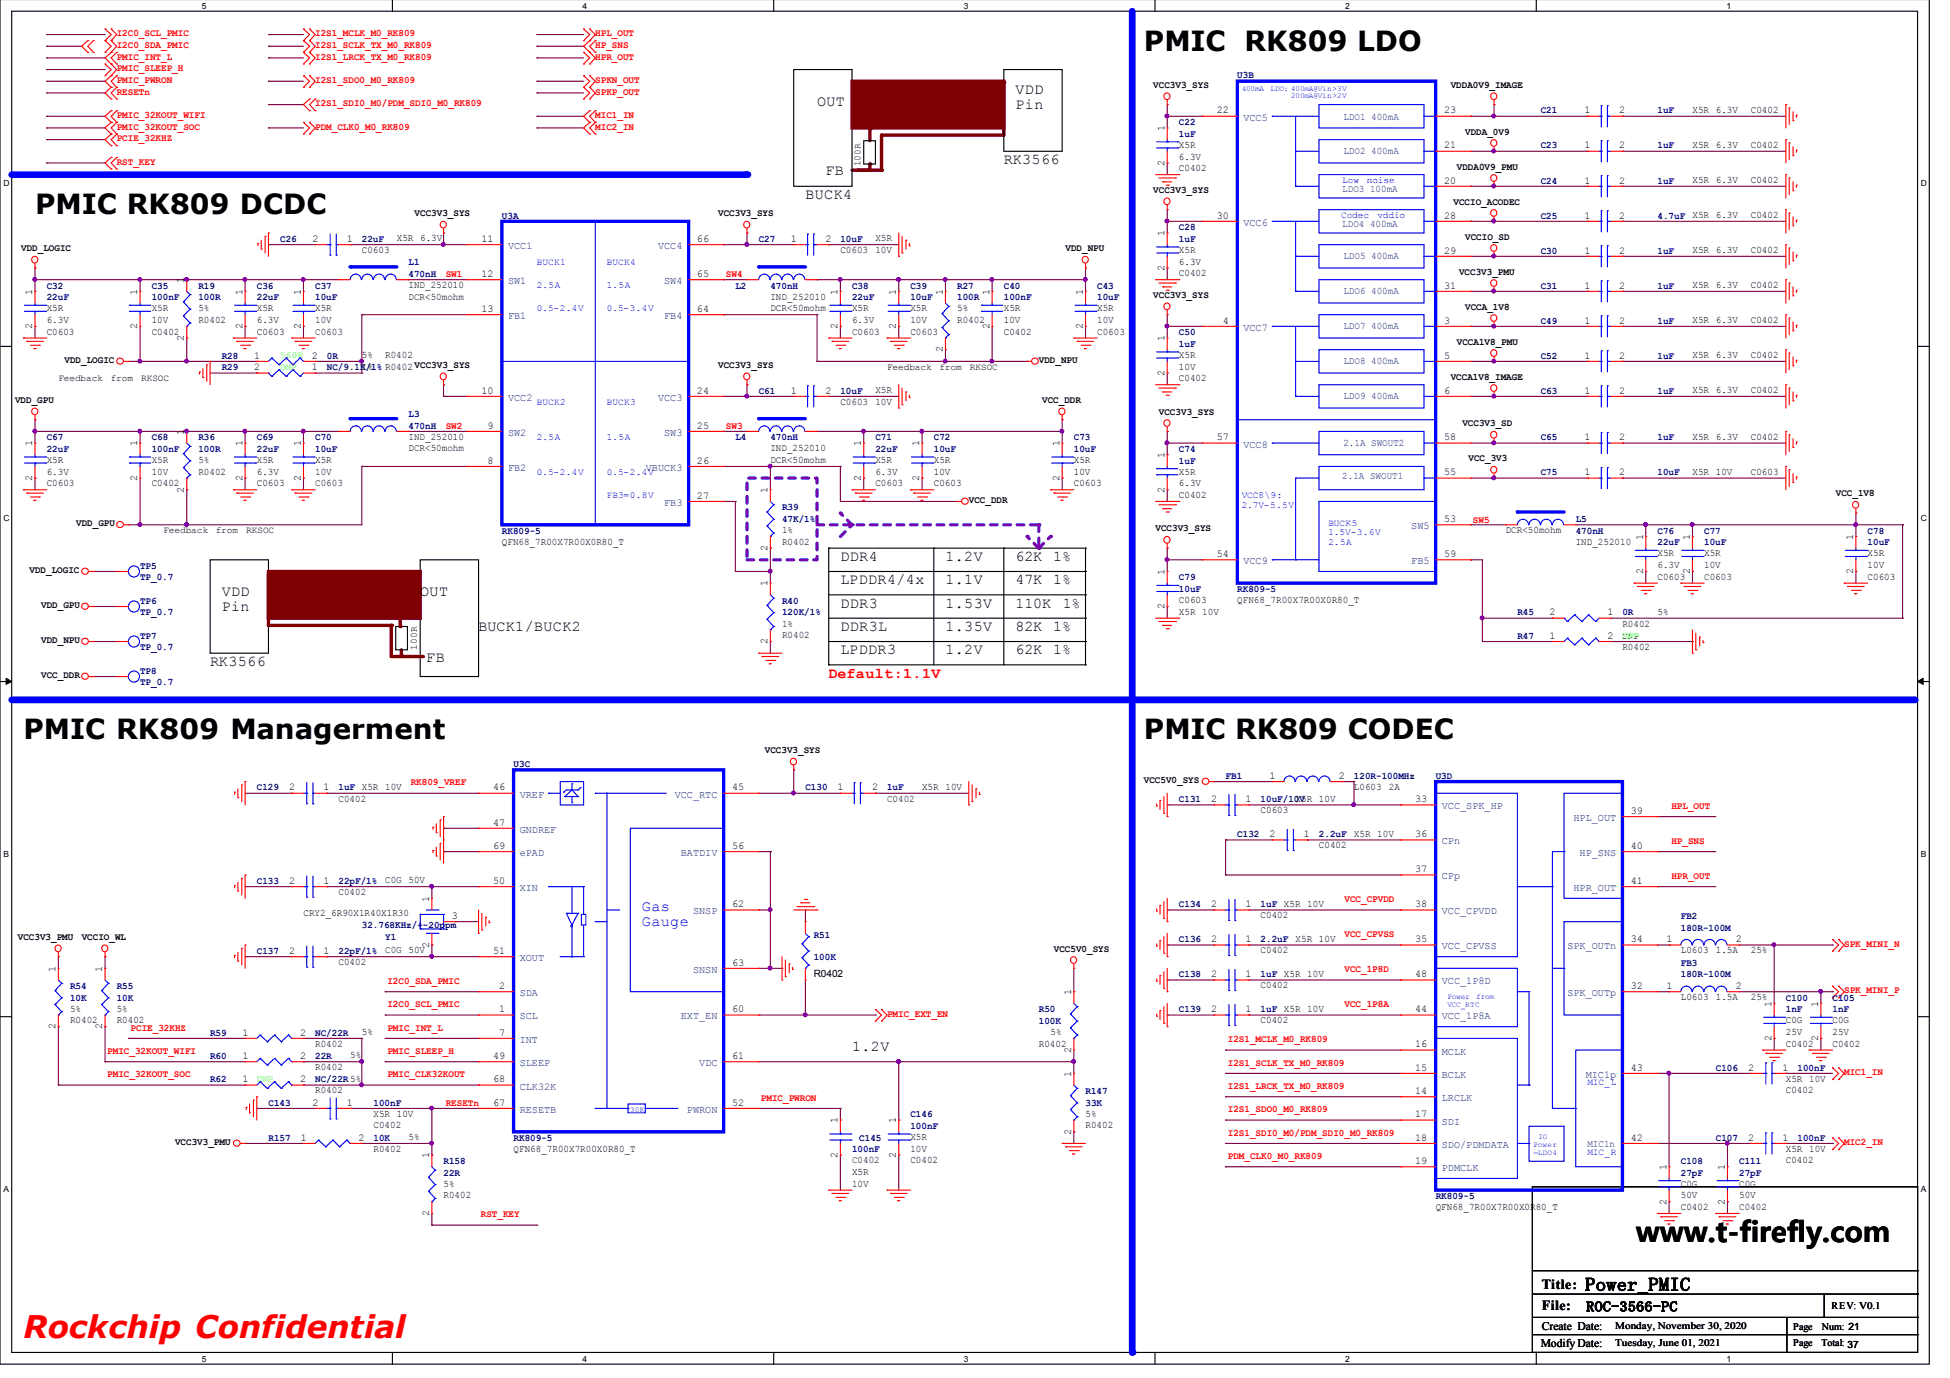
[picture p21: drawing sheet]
<svg xmlns="http://www.w3.org/2000/svg" width="297mm" height="210mm" viewBox="0 0 297 210" stroke-linecap="round" stroke-linejoin="round" font-family="sans-serif">
<defs><g id="words">
<text font-size="4.7" fill="#f00" x="3.6" y="203.8">Rockchip Confidential</text>
<g font-size="4.2">
<text x="174.2" y="7.7">PMIC RK809 LDO</text>
<text x="5.3" y="32.6">PMIC RK809 DCDC</text>
<text x="3.6" y="112.6">PMIC RK809 Managerment</text>
<text x="174.2" y="112.6">PMIC RK809 CODEC</text>
<text x="249.3" y="189.2">www.t-firefly.com</text>
</g>
<text font-size="2.8" x="241.5" y="196.6">Power_PMIC</text>
<g font-size="2.3">
<text x="124.5" y="16.1">OUT</text>
<text x="154.7" y="14.3">VDD</text>
<text x="154.7" y="16.6">Pin</text>
<text x="125.7" y="26.6">FB</text>
<text x="152.9" y="25">RK3566</text>
<text x="122.7" y="30.3">BUCK4</text>
<text x="128" y="89">LPDDR4/4x</text>
<text x="128" y="85.4">DDR4</text>
<text x="144" y="85.4">1.2V</text>
<text x="144" y="89">1.1V</text>
<text x="154.7" y="85.4">62K</text>
<text x="154.7" y="89">47K</text>
<text x="160.4" y="85.4">1%</text>
<text x="160.4" y="89">1%</text>
<text x="33.8" y="90.8">VDD</text>
<text x="33.8" y="93.1">Pin</text>
<text x="64" y="90.8">OUT</text>
<text x="128" y="92.6">DDR3</text>
<text x="144" y="92.6">1.53V</text>
<text x="154.7" y="92.6">110K</text>
<text x="161.9" y="92.6">1%</text>
<text x="32" y="101.4">RK3566</text>
<text x="64.9" y="100.8">FB</text>
<text x="72.9" y="96.1">BUCK1/BUCK2</text>
<text x="128" y="96.1">DDR3L</text>
<text x="128" y="99.7">LPDDR3</text>
<text x="144" y="96.1">1.35V</text>
<text x="144" y="99.7">1.2V</text>
<text x="154.7" y="99.7">62K</text>
<text x="154.7" y="96.1">82K</text>
<text x="160.4" y="99.7">1%</text>
<text x="160.4" y="96.1">1%</text>
<text x="129.8" y="160.1">1.2V</text>
</g>
<text font-size="2.3" fill="#f00" x="126.2" y="103.2">Default:1.1V</text>
<g font-size="2.3" fill="#00f">
<text x="97.8" y="138.8">Gas</text>
<text x="97.8" y="141.1">Gauge</text>
</g>
<g font-size="2.1">
<text x="234.9" y="196.3">Title:</text>
<text x="234.9" y="199.5">File:</text>
<text x="241.6" y="199.7">ROC-3566-PC</text>
</g>
<g font-size="1.8">
<text x="234.9" y="202.5">Create Date:</text>
<text x="234.7" y="205.2">Modify Date:</text>
</g>
<g font-size="1.6">
<text x="185.3" y="17.3">22</text>
<text x="220" y="17.3">23</text>
<text x="241.4" y="17.3">1</text>
<text x="246.6" y="17.3">2</text>
<text x="177.4" y="20" transform="rotate(-90 177.4 20)">1</text>
<text x="220" y="22.6">21</text>
<text x="241.4" y="22.6">1</text>
<text x="246.6" y="22.6">2</text>
<text x="177.4" y="25.2" transform="rotate(-90 177.4 25.2)">2</text>
<text x="220" y="28">20</text>
<text x="241.4" y="28">1</text>
<text x="246.6" y="28">2</text>
<text x="177.4" y="36" transform="rotate(-90 177.4 36)">1</text>
<text x="185.3" y="33.3">30</text>
<text x="220" y="33.3">28</text>
<text x="241.4" y="33.3">1</text>
<text x="246.6" y="33.3">2</text>
<text x="47.6" y="36.8">2</text>
<text x="52.8" y="36.8">1</text>
<text x="73.3" y="36.8">11</text>
<text x="106.2" y="36.8">66</text>
<text x="120.5" y="36.8">1</text>
<text x="125.7" y="36.8">2</text>
<text x="177.4" y="41.2" transform="rotate(-90 177.4 41.2)">2</text>
<text x="220" y="38.6">29</text>
<text x="241.4" y="38.6">1</text>
<text x="246.6" y="38.6">2</text>
<text x="4.9" y="44.9" transform="rotate(-90 4.9 44.9)">1</text>
<text x="20.9" y="44.9" transform="rotate(-90 20.9 44.9)">1</text>
<text x="28" y="43.1" transform="rotate(-90 28 43.1)">1</text>
<text x="36.9" y="44.9" transform="rotate(-90 36.9 44.9)">1</text>
<text x="45.8" y="44.9" transform="rotate(-90 45.8 44.9)">1</text>
<text x="73.3" y="42.2">12</text>
<text x="73.3" y="47.5">13</text>
<text x="106.2" y="42.2">65</text>
<text x="106.2" y="47.5">64</text>
<text x="127.6" y="44.9" transform="rotate(-90 127.6 44.9)">1</text>
<text x="136.5" y="44.9" transform="rotate(-90 136.5 44.9)">1</text>
<text x="143.6" y="44.9" transform="rotate(-90 143.6 44.9)">1</text>
<text x="150.7" y="44.9" transform="rotate(-90 150.7 44.9)">1</text>
<text x="164.9" y="44.9" transform="rotate(-90 164.9 44.9)">1</text>
<text x="220" y="44">31</text>
<text x="241.4" y="44">1</text>
<text x="246.6" y="44">2</text>
<text x="4.9" y="50.1" transform="rotate(-90 4.9 50.1)">2</text>
<text x="20.9" y="50.1" transform="rotate(-90 20.9 50.1)">2</text>
<text x="28" y="51.9" transform="rotate(-90 28 51.9)">2</text>
<text x="36.9" y="50.1" transform="rotate(-90 36.9 50.1)">2</text>
<text x="45.8" y="50.1" transform="rotate(-90 45.8 50.1)">2</text>
<text x="127.6" y="50.1" transform="rotate(-90 127.6 50.1)">2</text>
<text x="136.5" y="50.1" transform="rotate(-90 136.5 50.1)">2</text>
<text x="143.6" y="53.7" transform="rotate(-90 143.6 53.7)">2</text>
<text x="150.7" y="50.1" transform="rotate(-90 150.7 50.1)">2</text>
<text x="164.9" y="50.1" transform="rotate(-90 164.9 50.1)">2</text>
<text x="177.4" y="52" transform="rotate(-90 177.4 52)">1</text>
<text x="186.3" y="49.3">4</text>
<text x="220" y="49.3">3</text>
<text x="241.4" y="49.3">1</text>
<text x="246.6" y="49.3">2</text>
<text x="38.7" y="54.6">1</text>
<text x="38.7" y="56.4">2</text>
<text x="47.5" y="54.6">2</text>
<text x="47.5" y="56.4">1</text>
<text x="73.3" y="60">10</text>
<text x="106.2" y="60">24</text>
<text x="120.5" y="60">1</text>
<text x="125.7" y="60">2</text>
<text x="177.4" y="57.2" transform="rotate(-90 177.4 57.2)">2</text>
<text x="220" y="54.6">5</text>
<text x="220" y="60">6</text>
<text x="241.4" y="54.6">1</text>
<text x="241.4" y="60">1</text>
<text x="246.6" y="54.6">2</text>
<text x="246.6" y="60">2</text>
<text x="74.3" y="65.3">9</text>
<text x="106.2" y="65.3">25</text>
<text x="4.9" y="68" transform="rotate(-90 4.9 68)">1</text>
<text x="20.9" y="68" transform="rotate(-90 20.9 68)">1</text>
<text x="28" y="66.2" transform="rotate(-90 28 66.2)">1</text>
<text x="36.9" y="68" transform="rotate(-90 36.9 68)">1</text>
<text x="45.8" y="68" transform="rotate(-90 45.8 68)">1</text>
<text x="74.3" y="70.6">8</text>
<text x="106.2" y="70.6">26</text>
<text x="131.1" y="68" transform="rotate(-90 131.1 68)">1</text>
<text x="140" y="68" transform="rotate(-90 140 68)">1</text>
<text x="161.4" y="68" transform="rotate(-90 161.4 68)">1</text>
<text x="177.4" y="69.8" transform="rotate(-90 177.4 69.8)">1</text>
<text x="185.3" y="67.1">57</text>
<text x="220" y="67.1">58</text>
<text x="241.4" y="67.1">1</text>
<text x="246.6" y="67.1">2</text>
<text x="4.9" y="73.3" transform="rotate(-90 4.9 73.3)">2</text>
<text x="20.9" y="73.3" transform="rotate(-90 20.9 73.3)">2</text>
<text x="28" y="75" transform="rotate(-90 28 75)">2</text>
<text x="36.9" y="73.3" transform="rotate(-90 36.9 73.3)">2</text>
<text x="45.8" y="73.3" transform="rotate(-90 45.8 73.3)">2</text>
<text x="106.2" y="76">27</text>
<text x="116.9" y="75.1" transform="rotate(-90 116.9 75.1)">1</text>
<text x="131.1" y="73.3" transform="rotate(-90 131.1 73.3)">2</text>
<text x="140" y="73.3" transform="rotate(-90 140 73.3)">2</text>
<text x="161.4" y="73.3" transform="rotate(-90 161.4 73.3)">2</text>
<text x="177.4" y="75" transform="rotate(-90 177.4 75)">2</text>
<text x="220" y="72.4">55</text>
<text x="241.4" y="72.4">1</text>
<text x="246.6" y="72.4">2</text>
<text x="116.9" y="83.9" transform="rotate(-90 116.9 83.9)">2</text>
<text x="220" y="79.5">53</text>
<text x="250.3" y="82.2" transform="rotate(-90 250.3 82.2)">1</text>
<text x="257.4" y="82.2" transform="rotate(-90 257.4 82.2)">1</text>
<text x="282.3" y="82.2" transform="rotate(-90 282.3 82.2)">1</text>
<text x="116.9" y="89.3" transform="rotate(-90 116.9 89.3)">1</text>
<text x="177.4" y="87.6" transform="rotate(-90 177.4 87.6)">1</text>
<text x="185.3" y="84.9">54</text>
<text x="220" y="84.9">59</text>
<text x="250.3" y="87.5" transform="rotate(-90 250.3 87.5)">2</text>
<text x="257.4" y="87.5" transform="rotate(-90 257.4 87.5)">2</text>
<text x="282.3" y="87.5" transform="rotate(-90 282.3 87.5)">2</text>
<text x="177.4" y="92.8" transform="rotate(-90 177.4 92.8)">2</text>
<text x="236.1" y="93.7">2</text>
<text x="244.9" y="93.7">1</text>
<text x="116.9" y="98.1" transform="rotate(-90 116.9 98.1)">2</text>
<text x="236.1" y="97.3">1</text>
<text x="244.9" y="97.3">2</text>
<text x="193.4" y="118.6">1</text>
<text x="204" y="118.6">2</text>
<text x="44" y="120.4">2</text>
<text x="49.3" y="120.4">1</text>
<text x="75.1" y="120.4">46</text>
<text x="75.1" y="125.7">47</text>
<text x="111.5" y="120.4">45</text>
<text x="127.6" y="120.4">1</text>
<text x="132.8" y="120.4">2</text>
<text x="184.5" y="122.2">2</text>
<text x="189.7" y="122.2">1</text>
<text x="215.6" y="122.2">33</text>
<text x="248.4" y="124">39</text>
<text x="75.1" y="129.3">69</text>
<text x="111.5" y="129.3">56</text>
<text x="193.4" y="127.5">2</text>
<text x="198.6" y="127.5">1</text>
<text x="215.6" y="127.5">36</text>
<text x="248.4" y="129.3">40</text>
<text x="44" y="134.6">2</text>
<text x="49.3" y="134.6">1</text>
<text x="65.4" y="137.3" transform="rotate(-90 65.4 137.3)">1</text>
<text x="75.1" y="134.6">50</text>
<text x="215.6" y="132.9">37</text>
<text x="248.4" y="134.6">41</text>
<text x="68.8" y="140">3</text>
<text x="111.5" y="138.2">62</text>
<text x="184.5" y="138.2">2</text>
<text x="184.5" y="143.5">2</text>
<text x="189.7" y="138.2">1</text>
<text x="189.7" y="143.5">1</text>
<text x="215.6" y="138.2">38</text>
<text x="215.6" y="143.5">35</text>
<text x="248.4" y="143.5">34</text>
<text x="253.8" y="143.5">1</text>
<text x="264.4" y="143.5">2</text>
<text x="8.5" y="148" transform="rotate(-90 8.5 148)">1</text>
<text x="15.6" y="148" transform="rotate(-90 15.6 148)">1</text>
<text x="44" y="145.3">2</text>
<text x="49.3" y="145.3">1</text>
<text x="65.4" y="144.4" transform="rotate(-90 65.4 144.4)">2</text>
<text x="75.1" y="145.3">51</text>
<text x="111.5" y="147.1">63</text>
<text x="184.5" y="148.9">2</text>
<text x="189.7" y="148.9">1</text>
<text x="215.6" y="148.9">48</text>
<text x="76" y="150.6">2</text>
<text x="76" y="154.2">1</text>
<text x="111.5" y="154.2">60</text>
<text x="163.2" y="151.6" transform="rotate(-90 163.2 151.6)">1</text>
<text x="184.5" y="154.2">2</text>
<text x="189.7" y="154.2">1</text>
<text x="215.6" y="154.2">44</text>
<text x="248.4" y="150.6">32</text>
<text x="253.8" y="150.6">1</text>
<text x="264.4" y="150.6">2</text>
<text x="269.8" y="153.3" transform="rotate(-90 269.8 153.3)">1</text>
<text x="276.9" y="153.3" transform="rotate(-90 276.9 153.3)">1</text>
<text x="8.5" y="156.8" transform="rotate(-90 8.5 156.8)">2</text>
<text x="15.6" y="156.8" transform="rotate(-90 15.6 156.8)">2</text>
<text x="36.9" y="157.7">1</text>
<text x="36.9" y="161.3">1</text>
<text x="45.7" y="157.7">2</text>
<text x="45.7" y="161.3">2</text>
<text x="75.1" y="161.3">49</text>
<text x="76" y="157.7">7</text>
<text x="111.5" y="161.3">61</text>
<text x="163.2" y="160.4" transform="rotate(-90 163.2 160.4)">2</text>
<text x="215.6" y="159.5">16</text>
<text x="269.8" y="158.6" transform="rotate(-90 269.8 158.6)">2</text>
<text x="276.9" y="158.6" transform="rotate(-90 276.9 158.6)">2</text>
<text x="36.9" y="164.9">1</text>
<text x="45.7" y="164.9">2</text>
<text x="75.1" y="164.9">68</text>
<text x="163.2" y="164" transform="rotate(-90 163.2 164)">1</text>
<text x="215.6" y="163.1">15</text>
<text x="215.6" y="166.6">14</text>
<text x="248.4" y="163.1">43</text>
<text x="266.3" y="163.1">2</text>
<text x="271.5" y="163.1">1</text>
<text x="45.8" y="173.8">1</text>
<text x="47.6" y="168.4">2</text>
<text x="52.8" y="168.4">1</text>
<text x="54.6" y="173.8">2</text>
<text x="75.1" y="168.4">67</text>
<text x="111.5" y="168.4">52</text>
<text x="127.6" y="171.1" transform="rotate(-90 127.6 171.1)">1</text>
<text x="136.5" y="171.1" transform="rotate(-90 136.5 171.1)">1</text>
<text x="163.2" y="172.8" transform="rotate(-90 163.2 172.8)">2</text>
<text x="215.6" y="170.2">17</text>
<text x="215.6" y="173.8">18</text>
<text x="248.4" y="173.8">42</text>
<text x="266.3" y="173.8">2</text>
<text x="271.5" y="173.8">1</text>
<text x="65.4" y="176.5" transform="rotate(-90 65.4 176.5)">1</text>
<text x="127.6" y="176.4" transform="rotate(-90 127.6 176.4)">2</text>
<text x="136.5" y="176.4" transform="rotate(-90 136.5 176.4)">2</text>
<text x="215.6" y="177.3">19</text>
<text x="253.8" y="178.2" transform="rotate(-90 253.8 178.2)">1</text>
<text x="262.7" y="178.2" transform="rotate(-90 262.7 178.2)">1</text>
<text x="65.4" y="185.3" transform="rotate(-90 65.4 185.3)">2</text>
<text x="253.8" y="183.5" transform="rotate(-90 253.8 183.5)">2</text>
<text x="262.7" y="183.5" transform="rotate(-90 262.7 183.5)">2</text>
</g>
<g font-size="1.6" fill="#003f7f">
<text x="189.4" y="18.4">VCC5</text>
<text x="189.4" y="34.4">VCC6</text>
<text x="77.4" y="37.9">VCC1</text>
<text x="100.2" y="37.9">VCC4</text>
<text x="77.4" y="43.3">SW1</text>
<text x="101.2" y="43.3">SW4</text>
<text x="77.4" y="48.6">FB1</text>
<text x="101.2" y="48.6">FB4</text>
<text x="189.4" y="50.4">VCC7</text>
<text x="77.4" y="61.1">VCC2</text>
<text x="100.2" y="61.1">VCC3</text>
<text x="77.4" y="66.4">SW2</text>
<text x="77.4" y="71.7">FB2</text>
<text x="98.4" y="71.7">VBUCK3</text>
<text x="101.2" y="66.4">SW3</text>
<text x="189.4" y="68.2">VCC8</text>
<text x="101.2" y="77.1">FB3</text>
<text x="215" y="80.6">SW5</text>
<text x="189.4" y="86">VCC9</text>
<text x="215" y="86">FB5</text>
<text x="79.2" y="121.5">VREF</text>
<text x="102.8" y="121.5">VCC_RTC</text>
<text x="219.6" y="123.3">VCC_SPK_HP</text>
<text x="239.7" y="125.1">HPL_OUT</text>
<text x="79.2" y="126.8">GNDREF</text>
<text x="79.2" y="130.4">ePAD</text>
<text x="103.7" y="130.4">BATDIV</text>
<text x="219.6" y="128.6">CPn</text>
<text x="240.6" y="130.4">HP_SNS</text>
<text x="79.2" y="135.7">XIN</text>
<text x="219.6" y="134">CPp</text>
<text x="239.7" y="135.7">HPR_OUT</text>
<text x="105.6" y="139.3">SNSP</text>
<text x="219.6" y="139.3">VCC_CPVDD</text>
<text x="79.2" y="146.4">XOUT</text>
<text x="105.6" y="148.2">SNSN</text>
<text x="219.6" y="144.6">VCC_CPVSS</text>
<text x="219.6" y="150">VCC_1P8D</text>
<text x="238.8" y="144.6">SPK_OUTn</text>
<text x="79.2" y="151.7">SDA</text>
<text x="79.2" y="155.3">SCL</text>
<text x="103.7" y="155.3">EXT_EN</text>
<text x="219.6" y="155.3">VCC_1P8A</text>
<text x="238.8" y="151.7">SPK_OUTp</text>
<text x="79.2" y="158.8">INT</text>
<text x="219.6" y="160.6">MCLK</text>
<text x="79.2" y="162.4">SLEEP</text>
<text x="79.2" y="166">CLK32K</text>
<text x="106.5" y="162.4">VDC</text>
<text x="219.6" y="164.2">BCLK</text>
<text x="219.6" y="167.7">LRCLK</text>
<text x="241.6" y="164.2">MIC1p</text>
<text x="79.2" y="169.5">RESETB</text>
<text x="104.6" y="169.5">PWRON</text>
<text x="219.6" y="171.3">SDI</text>
<text x="219.6" y="174.9">SDO/PDMDATA</text>
<text x="219.6" y="178.4">PDMCLK</text>
</g>
<g font-size="1.5" fill="#f00">
<text x="17.8" y="5.5">I2C0_SCL_PMIC</text>
<text x="48" y="5.5">I2S1_MCLK_M0_RK809</text>
<text x="90.7" y="5.5">HPL_OUT</text>
<text x="17.8" y="9.1">PMIC_INT_L</text>
<text x="17.8" y="10.9">PMIC_SLEEP_H</text>
<text x="17.8" y="7.3">I2C0_SDA_PMIC</text>
<text x="48" y="7.3">I2S1_SCLK_TX_M0_RK809</text>
<text x="48" y="9.1">I2S1_LRCK_TX_M0_RK809</text>
<text x="90.7" y="9.1">HPR_OUT</text>
<text x="90.7" y="7.3">HP_SNS</text>
<text x="17.8" y="14.4">RESETn</text>
<text x="17.8" y="18">PMIC_32KOUT_WIFI</text>
<text x="17.8" y="12.6">PMIC_PWRON</text>
<text x="48" y="12.6">I2S1_SDO0_M0_RK809</text>
<text x="48" y="16.2">I2S1_SDI0_M0/PDM_SDI0_M0_RK809</text>
<text x="90.7" y="12.6">SPKN_OUT</text>
<text x="90.7" y="14.4">SPKP_OUT</text>
<text x="90.7" y="18">MIC1_IN</text>
<text x="17.8" y="19.7">PMIC_32KOUT_SOC</text>
<text x="17.8" y="21.5">PCIE_32KHZ</text>
<text x="48" y="19.7">PDM_CLK0_M0_RK809</text>
<text x="90.7" y="19.7">MIC2_IN</text>
<text x="17.8" y="25.1">RST_KEY</text>
<text x="67.9" y="42.3">SW1</text>
<text x="110.6" y="42.3">SW4</text>
<text x="67.9" y="65.4">SW2</text>
<text x="110.6" y="65.4">SW3</text>
<text x="224.4" y="79.6">SW5</text>
<text x="62.6" y="119.6">RK809_VREF</text>
<text x="254.6" y="123.2">HPL_OUT</text>
<text x="254.6" y="128.5">HP_SNS</text>
<text x="204.8" y="137.4">VCC_CPVDD</text>
<text x="254.6" y="133.9">HPR_OUT</text>
<text x="204.8" y="142.8">VCC_CPVSS</text>
<text x="59" y="149.9">I2C0_SDA_PMIC</text>
<text x="204.8" y="148.1">VCC_1P8D</text>
<text x="280.9" y="144.2">SPK_MINI_N</text>
<text x="59" y="153.4">I2C0_SCL_PMIC</text>
<text x="135.1" y="154.9">PMIC_EXT_EN</text>
<text x="204.8" y="153.4">VCC_1P8A</text>
<text x="280.9" y="151.3">SPK_MINI_P</text>
<text x="16.3" y="160.5">PMIC_32KOUT_WIFI</text>
<text x="19.9" y="157">PCIE_32KHZ</text>
<text x="59" y="157">PMIC_INT_L</text>
<text x="59" y="160.5">PMIC_SLEEP_H</text>
<text x="187" y="158.8">I2S1_MCLK_M0_RK809</text>
<text x="16.3" y="164.1">PMIC_32KOUT_SOC</text>
<text x="59" y="164.1">PMIC_CLK32KOUT</text>
<text x="115.9" y="167.7">PMIC_PWRON</text>
<text x="187" y="162.3">I2S1_SCLK_TX_M0_RK809</text>
<text x="187" y="165.9">I2S1_LRCK_TX_M0_RK809</text>
<text x="280.9" y="163.8">MIC1_IN</text>
<text x="67.9" y="168.5">RESETn</text>
<text x="187" y="169.4">I2S1_SDO0_M0_RK809</text>
<text x="187" y="173">I2S1_SDI0_M0/PDM_SDI0_M0_RK809</text>
<text x="187" y="176.5">PDM_CLK0_M0_RK809</text>
<text x="280.9" y="174.4">MIC2_IN</text>
<text x="73.2" y="185.4">RST_KEY</text>
</g>
<g font-size="1.5" fill="#00007f">
<text x="188.5" y="12">U3B</text>
<text x="234.7" y="17.3">C21</text>
<text x="252.5" y="17.3">1uF</text>
<text x="179.6" y="19.1">C22</text>
<text x="179.6" y="20.8">1uF</text>
<text x="234.7" y="22.6">C23</text>
<text x="252.5" y="22.6">1uF</text>
<text x="234.7" y="28">C24</text>
<text x="252.5" y="28">1uF</text>
<text x="76.5" y="33.3">U3A</text>
<text x="179.6" y="35.1">C28</text>
<text x="234.7" y="33.3">C25</text>
<text x="252.5" y="33.3">4.7uF</text>
<text x="42.7" y="36.8">C26</text>
<text x="55.1" y="36.8">22uF</text>
<text x="62.2" y="40.4">L1</text>
<text x="115.6" y="36.8">C27</text>
<text x="128" y="36.8">10uF</text>
<text x="179.6" y="36.8">1uF</text>
<text x="234.7" y="38.6">C30</text>
<text x="252.5" y="38.6">1uF</text>
<text x="7.1" y="44">C32</text>
<text x="7.1" y="45.7">22uF</text>
<text x="23.1" y="44">C35</text>
<text x="23.1" y="45.7">100nF</text>
<text x="30.2" y="44">R19</text>
<text x="30.2" y="45.7">100R</text>
<text x="39.1" y="44">C36</text>
<text x="39.1" y="45.7">22uF</text>
<text x="48" y="44">C37</text>
<text x="48" y="45.7">10uF</text>
<text x="62.2" y="42.2">470nH</text>
<text x="112" y="44">L2</text>
<text x="117.3" y="44">470nH</text>
<text x="129.8" y="44">C38</text>
<text x="129.8" y="45.7">22uF</text>
<text x="138.7" y="44">C39</text>
<text x="138.7" y="45.7">10uF</text>
<text x="145.8" y="44">R27</text>
<text x="145.8" y="45.7">100R</text>
<text x="152.9" y="44">C40</text>
<text x="152.9" y="45.7">100nF</text>
<text x="167.1" y="44">C43</text>
<text x="167.1" y="45.7">10uF</text>
<text x="234.7" y="44">C31</text>
<text x="252.5" y="44">1uF</text>
<text x="179.6" y="51.1">C50</text>
<text x="179.6" y="52.8">1uF</text>
<text x="234.7" y="49.3">C49</text>
<text x="252.5" y="49.3">1uF</text>
<text x="33.8" y="54.6">R28</text>
<text x="33.8" y="56.4">R29</text>
<text x="49.8" y="54.6">0R</text>
<text x="49.8" y="56.4">NC/9.1K/1% R0402VCC3V3_SYS</text>
<text x="115.6" y="60">C61</text>
<text x="128" y="60">10uF</text>
<text x="234.7" y="54.6">C52</text>
<text x="234.7" y="60">C63</text>
<text x="252.5" y="54.6">1uF</text>
<text x="252.5" y="60">1uF</text>
<text x="62.2" y="63.5">L3</text>
<text x="62.2" y="65.3">470nH</text>
<text x="7.1" y="67.1">C67</text>
<text x="7.1" y="68.8">22uF</text>
<text x="23.1" y="67.1">C68</text>
<text x="23.1" y="68.8">100nF</text>
<text x="30.2" y="67.1">R36</text>
<text x="30.2" y="68.8">100R</text>
<text x="39.1" y="67.1">C69</text>
<text x="39.1" y="68.8">22uF</text>
<text x="48" y="67.1">C70</text>
<text x="48" y="68.8">10uF</text>
<text x="112" y="67.1">L4</text>
<text x="117.3" y="67.1">470nH</text>
<text x="133.3" y="67.1">C71</text>
<text x="133.3" y="68.8">22uF</text>
<text x="142.2" y="67.1">C72</text>
<text x="142.2" y="68.8">10uF</text>
<text x="163.6" y="67.1">C73</text>
<text x="163.6" y="68.8">10uF</text>
<text x="179.6" y="68.8">C74</text>
<text x="179.6" y="70.6">1uF</text>
<text x="234.7" y="67.1">C65</text>
<text x="252.5" y="67.1">1uF</text>
<text x="119.1" y="77.7">R39</text>
<text x="234.7" y="72.4">C75</text>
<text x="252.5" y="72.4">10uF</text>
<text x="76.5" y="81.3">RK809-5</text>
<text x="119.1" y="79.5">47K/1%</text>
<text x="240" y="79.5">L5</text>
<text x="240" y="81.3">470nH</text>
<text x="252.5" y="81.3">C76</text>
<text x="252.5" y="83.1">22uF</text>
<text x="259.6" y="81.3">C77</text>
<text x="259.6" y="83.1">10uF</text>
<text x="284.5" y="81.3">C78</text>
<text x="284.5" y="83.1">10uF</text>
<text x="21.3" y="86.6">TP5</text>
<text x="21.3" y="88.4">TP_0.7</text>
<text x="179.6" y="88.4">C79</text>
<text x="21.3" y="92">TP6</text>
<text x="21.3" y="93.7">TP_0.7</text>
<text x="119.1" y="92">R40</text>
<text x="119.1" y="93.7">120K/1%</text>
<text x="179.6" y="90.2">10uF</text>
<text x="188.5" y="90.2">RK809-5</text>
<text x="231.1" y="93.7">R45</text>
<text x="247.1" y="93.7">0R</text>
<text x="21.3" y="97.3">TP7</text>
<text x="21.3" y="99.1">TP_0.7</text>
<text x="231.1" y="97.3">R47</text>
<text x="21.3" y="102.6">TP8</text>
<text x="21.3" y="104.4">TP_0.7</text>
<text x="78.2" y="116.9">U3C</text>
<text x="186.7" y="118.6">FB1</text>
<text x="206.2" y="118.6">120R-100MHz</text>
<text x="218.7" y="118.6">U3D</text>
<text x="39.1" y="120.4">C129</text>
<text x="51.6" y="120.4">1uF X5R 10V</text>
<text x="122.7" y="120.4">C130</text>
<text x="135.1" y="120.4">1uF</text>
<text x="179.6" y="122.2">C131</text>
<text x="192" y="122.2">10uF/10V</text>
<text x="188.5" y="127.5">C132</text>
<text x="200.9" y="127.5">2.2uF</text>
<text x="39.1" y="134.6">C133</text>
<text x="51.6" y="134.6">22pF/1%</text>
<text x="55.1" y="141.4">32.768KHz/+-20ppm</text>
<text x="58.7" y="143.2">Y1</text>
<text x="124" y="142.8">R51</text>
<text x="179.6" y="138.2">C134</text>
<text x="179.6" y="143.5">C136</text>
<text x="192" y="138.2">1uF X5R 10V</text>
<text x="192" y="143.5">2.2uF</text>
<text x="256" y="140">FB2</text>
<text x="256" y="141.7">180R-100M</text>
<text x="39.1" y="145.3">C137</text>
<text x="51.6" y="145.3">22pF/1%</text>
<text x="124" y="146.2">100K</text>
<text x="179.6" y="148.9">C138</text>
<text x="192" y="148.9">1uF X5R 10V</text>
<text x="256" y="147.1">FB3</text>
<text x="256" y="148.9">180R-100M</text>
<text x="10.7" y="150.6">R54</text>
<text x="10.7" y="152.4">10K</text>
<text x="17.8" y="150.6">R55</text>
<text x="17.8" y="152.4">10K</text>
<text x="158.2" y="154.2">R50</text>
<text x="158.2" y="156">100K</text>
<text x="179.6" y="154.2">C139</text>
<text x="192" y="154.2">1uF X5R 10V</text>
<text x="272" y="152.4">C100</text>
<text x="272" y="154.2">1nF</text>
<text x="279.1" y="152.4">C105</text>
<text x="279.1" y="154.2">1nF</text>
<text x="32" y="157.7">R59</text>
<text x="32" y="161.3">R60</text>
<text x="48" y="157.7">NC/22R</text>
<text x="48" y="161.3">22R</text>
<text x="32" y="164.9">R62</text>
<text x="48" y="164.9">NC/22R5%</text>
<text x="165.4" y="166.6">R147</text>
<text x="261.4" y="163.1">C106</text>
<text x="273.8" y="163.1">100nF</text>
<text x="40.9" y="168.4">C143</text>
<text x="40.9" y="173.8">R157</text>
<text x="56.9" y="168.4">100nF</text>
<text x="56.9" y="173.8">10K</text>
<text x="78.2" y="173.8">RK809-5</text>
<text x="130.9" y="173.8">C145</text>
<text x="138.7" y="170.2">C146</text>
<text x="138.7" y="172">100nF</text>
<text x="165.4" y="168.4">33K</text>
<text x="261.4" y="173.8">C107</text>
<text x="273.8" y="173.8">100nF</text>
<text x="67.6" y="177.3">R158</text>
<text x="67.6" y="179.1">22R</text>
<text x="129.8" y="175.5">100nF</text>
<text x="256" y="177.3">C108</text>
<text x="256" y="179.1">27pF</text>
<text x="264.9" y="177.3">C111</text>
<text x="264.9" y="179.1">27pF</text>
<text x="218.7" y="182.6">RK809-5</text>
</g>
<g font-size="1.5">
<text x="175.7" y="13.4">VCC3V3_SYS</text>
<text x="221" y="13.4">VDDA0V9_IMAGE</text>
<text x="257.8" y="17.2">X5R 6.3V</text>
<text x="266.7" y="17.2">C0402</text>
<text x="179.6" y="22.5">X5R</text>
<text x="223.2" y="20.5">VDDA_0V9</text>
<text x="257.8" y="22.5">X5R 6.3V</text>
<text x="266.7" y="22.5">C0402</text>
<text x="175.7" y="29.4">VCC3V3_SYS</text>
<text x="179.6" y="26.1">C0402</text>
<text x="179.6" y="24.3">6.3V</text>
<text x="221.9" y="25.8">VDDA0V9_PMU</text>
<text x="257.8" y="27.9">X5R 6.3V</text>
<text x="266.7" y="27.9">C0402</text>
<text x="63.2" y="32.9">VCC3V3_SYS</text>
<text x="109.4" y="32.9">VCC3V3_SYS</text>
<text x="221.4" y="31.2">VCCIO_ACODEC</text>
<text x="257.8" y="33.2">X5R 6.3V</text>
<text x="266.7" y="33.2">C0402</text>
<text x="3.2" y="38.3">VDD_LOGIC</text>
<text x="55.1" y="38.5">C0603</text>
<text x="60.5" y="36.8">X5R 6.3V</text>
<text x="128" y="38.5">C0603</text>
<text x="133.3" y="36.8">X5R</text>
<text x="133.3" y="38.5">10V</text>
<text x="162.3" y="38.3">VDD_NPU</text>
<text x="179.6" y="38.5">X5R</text>
<text x="179.6" y="40.3">6.3V</text>
<text x="222.2" y="41.8">VCC3V3_PMU</text>
<text x="223.2" y="36.5">VCCIO_SD</text>
<text x="257.8" y="38.5">X5R 6.3V</text>
<text x="266.7" y="38.5">C0402</text>
<text x="7.1" y="47.4">X5R</text>
<text x="23.1" y="47.4">X5R</text>
<text x="30.2" y="47.4">5%</text>
<text x="39.1" y="47.4">X5R</text>
<text x="48" y="47.4">X5R</text>
<text x="62.2" y="43.9">IND_252010</text>
<text x="62.2" y="45.6">DCR&lt;50mohm</text>
<text x="117.3" y="45.6">IND_252010</text>
<text x="117.3" y="47.4">DCR&lt;50mohm</text>
<text x="129.8" y="47.4">X5R</text>
<text x="138.7" y="47.4">X5R</text>
<text x="145.8" y="47.4">5%</text>
<text x="152.9" y="47.4">X5R</text>
<text x="167.1" y="47.4">X5R</text>
<text x="175.7" y="45.4">VCC3V3_SYS</text>
<text x="179.6" y="42.1">C0402</text>
<text x="223.2" y="47.2">VCCA_1V8</text>
<text x="257.8" y="43.9">X5R 6.3V</text>
<text x="266.7" y="43.9">C0402</text>
<text x="7.1" y="51">C0603</text>
<text x="7.1" y="49.2">6.3V</text>
<text x="23.1" y="51">C0402</text>
<text x="23.1" y="49.2">10V</text>
<text x="30.2" y="49.2">R0402</text>
<text x="39.1" y="51">C0603</text>
<text x="39.1" y="49.2">6.3V</text>
<text x="48" y="51">C0603</text>
<text x="48" y="49.2">10V</text>
<text x="129.8" y="51">C0603</text>
<text x="129.8" y="49.2">6.3V</text>
<text x="138.7" y="51">C0603</text>
<text x="138.7" y="49.2">10V</text>
<text x="145.8" y="49.2">R0402</text>
<text x="152.9" y="51">C0402</text>
<text x="152.9" y="49.2">10V</text>
<text x="167.1" y="51">C0603</text>
<text x="167.1" y="49.2">10V</text>
<text x="221.9" y="52.5">VCCA1V8_PMU</text>
<text x="257.8" y="49.2">X5R 6.3V</text>
<text x="266.7" y="49.2">C0402</text>
<text x="9.8" y="55.3">VDD_LOGIC</text>
<text x="55.1" y="54.5">5%</text>
<text x="55.1" y="56.3">1%</text>
<text x="58.7" y="54.5">R0402</text>
<text x="109.4" y="56.1">VCC3V3_SYS</text>
<text x="133.3" y="59.9">X5R</text>
<text x="158.2" y="55.3">VDD_NPU</text>
<text x="179.6" y="58.1">C0402</text>
<text x="179.6" y="54.5">X5R</text>
<text x="179.6" y="56.3">10V</text>
<text x="221" y="57.8">VCCA1V8_IMAGE</text>
<text x="257.8" y="54.5">X5R 6.3V</text>
<text x="257.8" y="59.9">X5R 6.3V</text>
<text x="266.7" y="54.5">C0402</text>
<text x="266.7" y="59.9">C0402</text>
<text x="2.3" y="61.4">VDD_GPU</text>
<text x="128" y="61.7">C0603</text>
<text x="133.3" y="61.7">10V</text>
<text x="158.7" y="61.4">VCC_DDR</text>
<text x="176.5" y="63.2">VCC3V3_SYS</text>
<text x="222.8" y="65">VCC3V3_SD</text>
<text x="7.1" y="70.5">X5R</text>
<text x="23.1" y="70.5">X5R</text>
<text x="30.2" y="70.5">5%</text>
<text x="39.1" y="70.5">X5R</text>
<text x="48" y="70.5">X5R</text>
<text x="62.2" y="67">IND_252010</text>
<text x="62.2" y="68.8">DCR&lt;50mohm</text>
<text x="117.3" y="68.8">IND_252010</text>
<text x="117.3" y="70.5">DCR&lt;50mohm</text>
<text x="133.3" y="70.5">X5R</text>
<text x="142.2" y="70.5">X5R</text>
<text x="163.6" y="70.5">X5R</text>
<text x="223.7" y="70.3">VCC_3V3</text>
<text x="257.8" y="67">X5R 6.3V</text>
<text x="266.7" y="67">C0402</text>
<text x="7.1" y="74.1">C0603</text>
<text x="7.1" y="72.3">6.3V</text>
<text x="23.1" y="74.1">C0402</text>
<text x="23.1" y="72.3">10V</text>
<text x="30.2" y="72.3">R0402</text>
<text x="39.1" y="74.1">C0603</text>
<text x="39.1" y="72.3">6.3V</text>
<text x="48" y="74.1">C0603</text>
<text x="48" y="72.3">10V</text>
<text x="133.3" y="74.1">C0603</text>
<text x="133.3" y="72.3">6.3V</text>
<text x="142.2" y="74.1">C0603</text>
<text x="142.2" y="72.3">10V</text>
<text x="147.6" y="76.6">VCC_DDR</text>
<text x="163.6" y="74.1">C0603</text>
<text x="163.6" y="72.3">10V</text>
<text x="179.6" y="75.9">C0402</text>
<text x="179.6" y="72.3">X5R</text>
<text x="179.6" y="74.1">6.3V</text>
<text x="257.8" y="72.3">X5R 10V</text>
<text x="266.7" y="72.3">C0603</text>
<text x="279.7" y="75.6">VCC_1V8</text>
<text x="11.6" y="80.2">VDD_GPU</text>
<text x="76.5" y="83">QFN68_7R00X7R00X0R80_T</text>
<text x="119.1" y="83">R0402</text>
<text x="119.1" y="81.2">1%</text>
<text x="176" y="81">VCC3V3_SYS</text>
<text x="229.4" y="81.2">DCR&lt;50mohm</text>
<text x="240" y="83">IND_252010</text>
<text x="4.5" y="87.3">VDD_LOGIC</text>
<text x="252.5" y="88.3">C0603</text>
<text x="252.5" y="84.8">X5R</text>
<text x="252.5" y="86.5">6.3V</text>
<text x="259.6" y="88.3">C0603</text>
<text x="259.6" y="84.8">X5R</text>
<text x="259.6" y="86.5">10V</text>
<text x="284.5" y="88.3">C0603</text>
<text x="284.5" y="84.8">X5R</text>
<text x="284.5" y="86.5">10V</text>
<text x="6.3" y="92.6">VDD_GPU</text>
<text x="119.1" y="95.4">1%</text>
<text x="179.6" y="91.9">C0603</text>
<text x="179.6" y="93.7">X5R 10V</text>
<text x="188.5" y="91.9">QFN68_7R00X7R00X0R80_T</text>
<text x="247.1" y="95.4">R0402</text>
<text x="252.5" y="93.7">5%</text>
<text x="6.3" y="98">VDD_NPU</text>
<text x="119.1" y="97.2">R0402</text>
<text x="247.1" y="99">R0402</text>
<text x="6.3" y="103.3">VCC_DDR</text>
<text x="116.5" y="114.7">VCC3V3_SYS</text>
<text x="174.2" y="119.3">VCC5V0_SYS</text>
<text x="51.6" y="122.1">C0402</text>
<text x="135.1" y="122.1">C0402</text>
<text x="140.5" y="120.3">X5R 10V</text>
<text x="192" y="123.9">C0603</text>
<text x="197.4" y="122.1">X5R 10V</text>
<text x="206.2" y="120.3">L0603</text>
<text x="211.6" y="120.3">2A</text>
<text x="200.9" y="129.2">C0402</text>
<text x="206.2" y="127.4">X5R 10V</text>
<text x="51.6" y="136.3">C0402</text>
<text x="58.7" y="134.5">C0G 50V</text>
<text x="2.7" y="143.2">VCC3V3_PMU</text>
<text x="12.4" y="143.2">VCCIO_WL</text>
<text x="46.2" y="139.5">CRY2_6R90X1R40X1R30</text>
<text x="192" y="139.9">C0402</text>
<text x="197.4" y="143.4">X5R 10V</text>
<text x="51.6" y="147">C0402</text>
<text x="58.7" y="145.2">C0G 50V</text>
<text x="124" y="148.8">R0402</text>
<text x="160.5" y="145">VCC5V0_SYS</text>
<text x="192" y="145.2">C0402</text>
<text x="256" y="145.2">L0603</text>
<text x="261.4" y="145.2">1.5A</text>
<text x="266.7" y="145.2">25%</text>
<text x="10.7" y="155.9">R0402</text>
<text x="10.7" y="154.1">5%</text>
<text x="17.8" y="155.9">R0402</text>
<text x="17.8" y="154.1">5%</text>
<text x="192" y="155.9">C0402</text>
<text x="192" y="150.6">C0402</text>
<text x="256" y="152.3">L0603</text>
<text x="261.4" y="152.3">1.5A</text>
<text x="266.7" y="152.3">25%</text>
<text x="272" y="155.9">C0G</text>
<text x="279.1" y="155.9">C0G</text>
<text x="48" y="159.4">R0402</text>
<text x="53.3" y="161.2">5%</text>
<text x="55.1" y="157.7">5%</text>
<text x="158.2" y="159.4">R0402</text>
<text x="160" y="157.7">5%</text>
<text x="272" y="159.4">C0402</text>
<text x="272" y="157.7">25V</text>
<text x="279.1" y="159.4">C0402</text>
<text x="279.1" y="157.7">25V</text>
<text x="48" y="163">R0402</text>
<text x="48" y="166.6">R0402</text>
<text x="272" y="166.6">C0402</text>
<text x="272" y="164.8">X5R 10V</text>
<text x="56.9" y="171.9">C0402</text>
<text x="56.9" y="170.1">X5R 10V</text>
<text x="62.2" y="173.7">5%</text>
<text x="138.7" y="173.7">X5R</text>
<text x="165.4" y="171.9">R0402</text>
<text x="165.4" y="170.1">5%</text>
<text x="26.7" y="174.4">VCC3V3_PMU</text>
<text x="56.9" y="175.4">R0402</text>
<text x="78.2" y="175.4">QFN68_7R00X7R00X0R80_T</text>
<text x="129.8" y="177.2">C0402</text>
<text x="129.8" y="179">X5R</text>
<text x="138.7" y="177.2">C0402</text>
<text x="138.7" y="175.4">10V</text>
<text x="272" y="177.2">C0402</text>
<text x="272" y="175.4">X5R 10V</text>
<text x="67.6" y="182.6">R0402</text>
<text x="67.6" y="180.8">5%</text>
<text x="129.8" y="180.8">10V</text>
<text x="218.7" y="184.3">QFN68_7R00X7R00X0R80_T</text>
<text x="256" y="184.3">C0402</text>
<text x="256" y="180.8">C0G</text>
<text x="256" y="182.6">50V</text>
<text x="264.9" y="184.3">C0402</text>
<text x="264.9" y="180.8">C0G</text>
<text x="264.9" y="182.6">50V</text>
<text x="246" y="202.4">Monday, November 30, 2020</text>
<text x="273.1" y="202.5">Page</text>
<text x="277.5" y="202.5">Num: 21</text>
<text x="279" y="199.3">REV: V0.1</text>
<text x="246" y="205.1">Tuesday, June 01, 2021</text>
<text x="273.1" y="205.1">Page</text>
<text x="277.5" y="205.1">Total: 37</text>
</g>
<g font-size="1.5" fill="#003f7f">
<text x="204.6" y="18.3">LDO1 400mA</text>
<text x="204.6" y="23.5">LDO2 400mA</text>
<text x="204.5" y="29.3">LDO3 100mA</text>
<text x="204.5" y="34.6">LDO4 400mA</text>
<text x="204.6" y="39.5">LDO5 400mA</text>
<text x="204.6" y="44.8">LDO6 400mA</text>
<text x="204.6" y="50.1">LDO7 400mA</text>
<text x="204.6" y="55.5">LDO8 400mA</text>
<text x="204.6" y="60.8">LDO9 400mA</text>
<text x="204.6" y="67.9">2.1A SWOUT2</text>
<text x="204.5" y="73">2.1A SWOUT1</text>
<text x="241.8" y="174.8">MIC1n</text>
</g>
<g font-size="1.5" fill="#01ff00">
<text x="42.7" y="56.3">DNP</text>
<text x="247.1" y="97.3">DNP</text>
<text x="39.1" y="164.8">DNP</text>
</g>
<g font-size="1.4">
<text x="131.1" y="25.3" transform="rotate(-90 131.1 25.3)">100R</text>
<text x="8.9" y="58.1">Feedback</text>
<text x="16.9" y="58.1">from</text>
<text x="21.5" y="58.1">RKSOC</text>
<text x="135.1" y="56.3">Feedback</text>
<text x="143.1" y="56.3">from</text>
<text x="147.8" y="56.3">RKSOC</text>
<text x="24.9" y="81.2">Feedback</text>
<text x="32.9" y="81.2">from</text>
<text x="37.5" y="81.2">RKSOC</text>
<text x="63.5" y="99" transform="rotate(-90 63.5 99)">100R</text>
</g>
<g font-size="1.4" fill="#00f">
<text x="204.5" y="27.9">Low</text>
<text x="208.2" y="27.9">noise</text>
<text x="204.3" y="33.2">Codec</text>
<text x="209.8" y="33.2">vddio</text>
<text x="81.8" y="40.3">BUCK1</text>
<text x="92.5" y="40.3">BUCK4</text>
<text x="81.8" y="43.9">2.5A</text>
<text x="81.8" y="47.4">0.5-2.4V</text>
<text x="92.5" y="43.9">1.5A</text>
<text x="92.5" y="47.4">0.5-3.4V</text>
<text x="81.8" y="61.7">BUCK2</text>
<text x="92.5" y="61.7">BUCK3</text>
<text x="81.8" y="67">2.5A</text>
<text x="92.5" y="67">1.5A</text>
<text x="81.8" y="72.3">0.5-2.4V</text>
<text x="92.5" y="72.3">0.5-2.4V</text>
<text x="92.5" y="75.9">FB3=0.8V</text>
<text x="189.1" y="75.9">VCC8\9:</text>
<text x="189.1" y="77.3">2.7V-5.5V</text>
<text x="202.4" y="80.1">BUCK5</text>
<text x="202.4" y="81.5">1.5V-3.6V</text>
<text x="202.4" y="83">2.5A</text>
<text x="241.8" y="165.3">MIC_L</text>
<text x="241.8" y="176">MIC_R</text>
</g>
<text font-size="1.4" fill="#01ff00" x="42.7" y="54.5">560R</text>
<g font-size="1.3">
<text x="30.7" y="1.4">5</text>
<text x="88.7" y="1.4">4</text>
<text x="146.8" y="1.4">3</text>
<text x="204.9" y="1.4">2</text>
<text x="263" y="1.4">1</text>
<text x=".5" y="28.4">D</text>
<text x="292.6" y="28.4">D</text>
<text x=".5" y="79.4">C</text>
<text x="292.6" y="79.4">C</text>
<text x=".5" y="130.5">B</text>
<text x="292.6" y="130.5">B</text>
<text x=".5" y="181.5">A</text>
<text x="292.6" y="181.5">A</text>
<text x="30.7" y="207.4">5</text>
<text x="88.7" y="207.4">4</text>
<text x="146.8" y="207.4">3</text>
<text x="204.9" y="207.4">2</text>
<text x="263" y="207.4">1</text>
</g>
<g font-size="1.2" fill="#00f">
<text x="189.1" y="13.8">400mA</text>
<text x="193.6" y="13.8">LDO: 400mA@Vin&gt;3V</text>
<text x="196.7" y="15">200mA@Vin&gt;2V</text>
<text x="220.5" y="152.2">Power</text>
<text x="220.5" y="153.3">VCC_RTC</text>
<text x="224.9" y="152.2">from</text>
<text x="96" y="169.4">30K</text>
<text x="234.4" y="173.5">IO</text>
<text x="233.6" y="174.7">Power</text>
<text x="233.6" y="175.9">=LDO4</text>
</g>
</g></defs>
<path d="M0 -.1v207.9h293.9v-207.9M1.8 1.7h290.3v204.3h-290.3z" fill="none" stroke="#000" stroke-width=".17"/>
<g fill="#fff">
<path d="M30.7 .2h.6v1.3h-.6z"/>
<path d="M30.7 206.3h.6v1.3h-.6z"/>
</g>
<path d="M59.8 -.1v1.8M59.8 206v1.8" fill="none" stroke="#000" stroke-width=".17"/>
<g fill="#fff">
<path d="M88.7 .2h.6v1.3h-.6z"/>
<path d="M88.7 206.3h.6v1.3h-.6z"/>
</g>
<path d="M117.9 -.1v1.8M117.9 206v1.8" fill="none" stroke="#000" stroke-width=".17"/>
<g fill="#fff">
<path d="M146.8 .2h.6v1.3h-.6z"/>
<path d="M146.8 206.3h.6v1.3h-.6z"/>
</g>
<path d="M175.9 -.1v1.8M175.9 206v1.8" fill="none" stroke="#000" stroke-width=".17"/>
<g fill="#fff">
<path d="M204.9 .2h.6v1.3h-.6z"/>
<path d="M204.9 206.3h.6v1.3h-.6z"/>
</g>
<path d="M234 -.1v1.8M234 206v1.8" fill="none" stroke="#000" stroke-width=".17"/>
<g fill="#fff">
<path d="M263 .2h.6v1.3h-.6z"/>
<path d="M263 206.3h.6v1.3h-.6z"/>
<path d="M.5 27.2h.9v1.3h-.9z"/>
<path d="M292.6 27.2h.9v1.3h-.9z"/>
<path d="M.5 78.2h.9v1.4h-.9z"/>
<path d="M292.6 78.2h.9v1.4h-.9z"/>
</g>
<path d="M0 52.8h1.8M292.1 52.8h1.8" fill="none" stroke="#000" stroke-width=".17"/>
<g fill="#fff">
<path d="M.5 129.3h.8v1.4h-.8z"/>
<path d="M292.6 129.3h.8v1.4h-.8z"/>
</g>
<path d="M0 103.8h1.8M292.1 103.8h1.8" fill="none" stroke="#000" stroke-width=".17"/>
<path d="M.9 103.3l.9 .5-.9 .4zM292.1 103.8l.8-.5v.9z" fill="#000" stroke="#000" stroke-width=".15"/>
<g fill="#fff">
<path d="M.5 180.4h.7v1.3h-.7z"/>
<path d="M292.6 180.4h.7v1.3h-.7z"/>
</g>
<path d="M0 154.9h1.8M292.1 154.9h1.8" fill="none" stroke="#000" stroke-width=".17"/>
<path d="M172.5 1.7v204.3" fill="none" stroke="#00f" stroke-width="1"/>
<circle cx="172.5" cy="206" r=".51" fill="#00f"/>
<path d="M1.8 106.6h289.8" fill="none" stroke="#00f" stroke-width="1"/>
<circle cx="291.6" cy="106.6" r=".51" fill="#00f"/>
<path d="M1.8 26.6h112" fill="none" stroke="#00f" stroke-width="1"/>
<circle cx="113.8" cy="26.6" r=".51" fill="#00f"/>
<path d="M113.8 72.8h10.7v12.5h-10.7z" fill="none" stroke="#7f00ff" stroke-width=".51" stroke-dasharray="1 1"/>
<path d="M32 85.3h8.9v14.2h-8.9zM64 85.3h8.9v17.8h-8.9z" fill="none" stroke="#000" stroke-width=".17"/>
<path d="M40.9 87.1h23.1v7.1h-23.1z" fill-rule="evenodd" fill="#7f0000" stroke="#7f0000" stroke-width=".51"/>
<path d="M40.9 87.4v7.9" fill="none" stroke="#7f0000" stroke-width=".51"/>
<circle cx="40.9" cy="95.3" r=".25" fill="#7f0000"/>
<path d="M40.9 95.3h18.7" fill="none" stroke="#7f0000" stroke-width=".51"/>
<circle cx="59.6" cy="95.3" r=".25" fill="#7f0000"/>
<path d="M61.1 99v.8" fill="none" stroke="#7f0000" stroke-width=".51"/>
<circle cx="61.1" cy="99.8" r=".25" fill="#7f0000"/>
<path d="M60.3 95.4h1.8v3.6h-1.8z" fill="none" stroke="#000" stroke-width=".17"/>
<path d="M61 94.3v1.1" fill="none" stroke="#7f0000" stroke-width=".51"/>
<circle cx="61" cy="95.4" r=".25" fill="#7f0000"/>
<path d="M59.6 95.3v4.7" fill="none" stroke="#7f0000" stroke-width=".51"/>
<circle cx="59.6" cy="95.3" r=".25" fill="#7f0000"/>
<path d="M59.6 100h4.7" fill="none" stroke="#7f0000" stroke-width=".51"/>
<circle cx="64.3" cy="100" r=".25" fill="#7f0000"/>
<path d="M152.9 12.5v8.1" fill="none" stroke="#7f0000" stroke-width=".51"/>
<circle cx="152.9" cy="12.5" r=".25" fill="#7f0000"/>
<path d="M134.3 20.6h18.6" fill="none" stroke="#7f0000" stroke-width=".51"/>
<circle cx="134.3" cy="20.6" r=".25" fill="#7f0000"/>
<path d="M132.5 25v.9" fill="none" stroke="#7f0000" stroke-width=".51"/>
<circle cx="132.5" cy="25" r=".25" fill="#7f0000"/>
<path d="M132.5 19.7v1.7" fill="none" stroke="#7f0000" stroke-width=".51"/>
<circle cx="132.5" cy="19.7" r=".25" fill="#7f0000"/>
<path d="M131.6 21.4h1.7v3.6h-1.7z" fill="none" stroke="#000" stroke-width=".17"/>
<path d="M134.3 20.6v5.3" fill="none" stroke="#7f0000" stroke-width=".51"/>
<circle cx="134.3" cy="25.9" r=".25" fill="#7f0000"/>
<path d="M129.8 25.9h2.7" fill="none" stroke="#7f0000" stroke-width=".51"/>
<circle cx="132.5" cy="25.9" r=".25" fill="#7f0000"/>
<path d="M130.7 25.9h3.6" fill="none" stroke="#7f0000" stroke-width=".51"/>
<circle cx="130.7" cy="25.9" r=".25" fill="#7f0000"/>
<g fill="none" stroke="#000" stroke-width=".17">
<path d="M120.9 10.6h8.9v17.8h-8.9zM152.9 10.6h8.9v12.4h-8.9zM126.2 83.5h.1M126.2 83.5h39.2M126.2 83.5v17.8M126.2 97.7h39.2M126.2 94.2h39.2M126.2 90.6h39.2M126.2 87.1h39.2M142.2 83.5h.1M142.2 83.5v17.8M152.9 83.5h.1"/>
<path d="M152.9 83.5v17.8M165.4 83.5h.1M165.4 97.7h.1M165.4 94.2h.1M165.4 90.6h.1M165.4 87.1h.1M165.4 83.5v17.8M126.2 101.3h.1M126.2 101.3h39.2M165.4 101.3h.1"/>
</g>
<path d="M129.8 12.4h23.1v7.1h-23.1z" fill-rule="evenodd" fill="#7f0000" stroke="#7f0000" stroke-width=".51"/>
<path d="M124.5 79.9h33.7" fill="none" stroke="#7f00ff" stroke-width=".51" stroke-dasharray="1 1"/>
<circle cx="158.2" cy="79.9" r=".25" fill="#7f00ff" stroke-dasharray="1 1"/>
<path d="M158.2 79.9v3.6" fill="none" stroke="#7f00ff" stroke-width=".51" stroke-dasharray="1 1"/>
<circle cx="158.2" cy="83.5" r=".25" fill="#7f00ff" stroke-dasharray="1 1"/>
<path d="M158.2 83.5l1.8-1.8" fill="none" stroke="#7f00ff" stroke-width=".51" stroke-dasharray="1 1"/>
<circle cx="160" cy="81.7" r=".25" fill="#7f00ff" stroke-dasharray="1 1"/>
<path d="M158.2 83.5l-1.7-1.8" fill="none" stroke="#7f00ff" stroke-width=".51" stroke-dasharray="1 1"/>
<circle cx="156.5" cy="81.7" r=".25" fill="#7f00ff" stroke-dasharray="1 1"/>
<path d="M128 81.7l1.8-1.8" fill="none" stroke="#7f00ff" stroke-width=".51" stroke-dasharray="1 1"/>
<circle cx="129.8" cy="79.9" r=".25" fill="#7f00ff" stroke-dasharray="1 1"/>
<path d="M129.8 79.9l-1.8-1.7" fill="none" stroke="#7f00ff" stroke-width=".51" stroke-dasharray="1 1"/>
<circle cx="128" cy="78.2" r=".25" fill="#7f00ff" stroke-dasharray="1 1"/>
<g fill="none" stroke="#7f003f" stroke-width=".17">
<path d="M7.1 8.8h.1M7.1 10.6h.1M7.1 5.3h.1M7.1 7h.1M7.1 14.2h.1M7.1 19.5h.1M7.1 17.7h.1M7.1 12.4h.1M7.1 5.3h8.9M7.1 7h5.3M7.1 8.8h8.9M7.1 12.4h8.9"/>
<path d="M7.1 14.2h8.9M7.1 19.5h8.9M7.1 10.6h8.9M7.1 17.7h8.9M40.9 12.4h.1M40.9 5.3h.1M40.9 7h.1M40.9 8.8h.1M40.9 19.5h.1M40.9 15.9h.1M40.9 5.3h5.3M40.9 7h5.3"/>
<path d="M40.9 8.8h5.3M40.9 12.4h5.3M40.9 19.5h5.3M40.9 15.9h5.3M81.8 5.3h.1M81.8 7h.1M81.8 8.8h.1M81.8 12.4h.1M81.8 14.2h.1M81.8 17.7h.1M81.8 19.5h.1M81.8 5.3h7.1"/>
<path d="M81.8 7h7.1M81.8 8.8h7.1M81.8 12.4h7.1M81.8 14.2h7.1M81.8 19.5h7.1M81.8 17.7h7.1M177.8 15.9h.1M177.8 17.7h.1M177.8 17.7h5.3M177.8 15.9v3.6M224 17.7h.1M224 17.7h17.8"/>
<path d="M227.6 15.9h.1M227.6 15.9v1.8M241.8 17.7h.1M247.1 17.7h.1M247.1 17.7h24.9M7.1 24.8h.1M7.1 21.3h.1M7.1 24.8h8.9M7.1 21.3h8.9M40.9 37.3h.1M40.9 37.3h7.1M53.3 37.3h.1"/>
<path d="M53.3 37.3h17.8M67.6 35.5h.1M67.6 37.3h.1M67.6 35.5v1.8M110.2 37.3h.1M110.2 37.3h10.7M113.8 35.5h.1M113.8 37.3h.1M113.8 35.5v1.8M126.2 37.3h.1M126.2 37.3h10.7M177.8 24.8h.1"/>
<path d="M177.8 33.7h.1M177.8 31.9h.1M177.8 24.8v1.8M177.8 31.9v3.6M177.8 33.7h5.3M224 33.7h.1M224 28.4h.1M224 33.7h17.8M224 23h17.8M224 28.4h17.8M224 39h17.8M227.6 23h.1"/>
<path d="M227.6 39h.1M241.8 28.4h.1M241.8 33.7h.1M241.8 23h.1M241.8 39h.1M247.1 23h.1M247.1 28.4h.1M247.1 33.7h.1M247.1 39h.1M247.1 33.7h24.9M247.1 23h24.9M247.1 28.4h24.9"/>
<path d="M247.1 39h24.9M5.3 40.8h.1M5.3 42.6h.1M5.3 49.7h.1M5.3 42.6h46.3M5.3 40.8v3.6M5.3 49.7v1.8M19.6 55h19.5M21.3 55h.1M21.3 42.6h.1M21.3 42.6v1.8M21.3 49.7v5.3"/>
<path d="M28.4 42.6h.1M28.4 51.5h.1M28.4 55h.1M28.4 51.5v3.5M32 56.8h7.1M37.3 42.6h.1M37.3 49.7h.1M37.3 42.6v1.8M37.3 49.7v1.8M39.1 55h.1M39.1 56.8h.1M46.2 42.6h.1"/>
<path d="M46.2 49.7h.1M46.2 42.6v1.8M46.2 49.7v1.8M48 55h7.1M48 56.8h7.1M55.1 47.9h.1M55.1 55h.1M55.1 56.8h.1M55.1 47.9h16M55.1 47.9v8.9M62.2 42.6h.1M62.2 42.6h8.9"/>
<path d="M67.6 58.6h.1M67.6 58.6v1.8M110.2 42.6h.1M110.2 47.9h.1M110.2 42.6h3.6M110.2 47.9h14.3M113.8 58.6h.1M113.8 58.6v1.8M124.5 42.6h.1M124.5 47.9h.1M124.5 55h.1M124.5 42.6h40.9"/>
<path d="M124.5 47.9v7.1M124.5 55h32M128 42.6h.1M128 49.7h.1M128 42.6v1.8M128 49.7v1.8M136.9 49.7h.1M136.9 42.6h.1M136.9 42.6v1.8M136.9 49.7v1.8M144 42.6h.1M144 53.3h.1"/>
<path d="M144 42.6v1.8M144 53.3v1.7M151.1 55h.1M151.1 42.6h.1M151.1 42.6v1.8M151.1 49.7v5.3M156.5 55h.1M165.4 40.8h.1M165.4 42.6h.1M165.4 49.7h.1M165.4 40.8v3.6M165.4 49.7v1.8"/>
<path d="M177.8 40.8h.1M177.8 49.7h.1M177.8 56.8h.1M177.8 47.9h.1M177.8 40.8v1.8M177.8 47.9v3.6M177.8 56.8v1.8M177.8 49.7h5.3M224 49.7h.1M224 55h17.8M224 49.7h17.8M224 44.4h17.8"/>
<path d="M227.6 44.4h.1M227.6 55h.1M241.8 49.7h.1M241.8 44.4h.1M241.8 55h.1M247.1 44.4h.1M247.1 49.7h.1M247.1 55h.1M247.1 55h24.9M247.1 49.7h24.9M247.1 44.4h24.9M5.3 65.7h.1"/>
<path d="M5.3 63.9h.1M5.3 72.8h.1M5.3 63.9v3.6M5.3 72.8v1.8M5.3 65.7h46.3M21.3 65.7h.1M21.3 79.9h.1M21.3 65.7v1.8M21.3 72.8v7.1M28.4 65.7h.1M28.4 74.6h.1M28.4 79.9h.1"/>
<path d="M28.4 74.6v5.3M37.3 65.7h.1M37.3 72.8h.1M37.3 65.7v1.8M37.3 72.8v1.8M46.2 65.7h.1M46.2 72.8h.1M46.2 65.7v1.8M46.2 72.8v1.8M55.1 71h.1M55.1 71v8.9h-35.5M55.1 71h16"/>
<path d="M62.2 65.7h.1M62.2 65.7h8.9M67.6 60.4h.1M67.6 60.4h3.5M110.2 60.4h.1M110.2 65.7h.1M110.2 76.4h.1M110.2 71h.1M110.2 60.4h10.7M110.2 65.7h3.6M110.2 71h17.8M110.2 76.4h1.8"/>
<path d="M112 76.4h.1M112 76.4v10.7M113.8 60.4h.1M117.3 71h.1M117.3 71v3.6M124.5 65.7h.1M124.5 65.7h37.3M126.2 60.4h.1M126.2 60.4h10.7M128 76.4h.1M128 71h.1M128 71v5.4"/>
<path d="M128 76.4h17.8M131.6 65.7h.1M131.6 72.8h.1M131.6 65.7v1.8M131.6 72.8v1.8M140.5 65.7h.1M140.5 72.8h.1M140.5 65.7v1.8M140.5 72.8v1.8M161.8 63.9h.1M161.8 65.7h.1M161.8 72.8h.1"/>
<path d="M161.8 63.9v3.6M161.8 72.8v1.8M177.8 65.7h.1M177.8 74.6h.1M177.8 67.5h.1M177.8 69.3h.1M177.8 65.7v3.6M177.8 74.6v1.8M177.8 67.5h5.3M224 79.9h.1M224 60.4h17.8M224 79.9h5.4"/>
<path d="M224 67.5h17.8M224 72.8h17.8M227.6 60.4h.1M227.6 72.8h.1M227.6 67.5h.1M240 79.9h49.8M241.8 60.4h.1M241.8 67.5h.1M241.8 72.8h.1M247.1 60.4h.1M247.1 67.5h.1M247.1 72.8h.1"/>
<path d="M247.1 60.4h24.9M247.1 67.5h24.9M247.1 72.8h24.9M250.7 79.9h.1M250.7 79.9v1.8M257.8 79.9h.1M257.8 79.9v1.8M282.7 79.9h.1M282.7 78.2h.1M282.7 78.2v3.5M289.8 79.9h.1M289.8 79.9v14.3"/>
<path d="M14.2 97.7h.1M14.2 92.4h.1M14.2 87.1h3.6M14.2 97.7h3.6M14.2 92.4h3.6M17.8 87.1h.1M112 87.1h.1M112 87.1h5.3M117.3 83.5h.1M117.3 87.1h.1M117.3 97.7h.1M117.3 83.5v5.3"/>
<path d="M117.3 97.7v1.8M177.8 85.3h.1M177.8 92.4h.1M177.8 83.5h.1M177.8 83.5v3.6M177.8 92.4v1.8M177.8 85.3h5.3M224 85.3h.1M224 85.3h1.8v12.4M225.8 94.2h.1M225.8 97.7h.1M225.8 97.7h10.7"/>
<path d="M225.8 94.2h10.7M236.5 94.2h.1M245.4 97.7h12.4M245.4 94.2h44.4M250.7 87.1h.1M250.7 87.1v1.7M257.8 87.1h.1M257.8 97.7h.1M257.8 87.1v1.7M282.7 87.1h.1M282.7 87.1v1.7M289.8 94.2h.1"/>
<path d="M14.2 103.1h.1M14.2 103.1h3.6M120.9 117.3h.1M120.9 117.3v3.5M184.9 119.1h.1M184.9 119.1h8.9M204.5 119.1h1.7M206.2 119.1h.1M206.2 119.1v3.5M37.3 135.1h.1M37.3 135.1h7.2M37.3 120.8h7.2"/>
<path d="M44.5 120.8h.1M49.8 120.8h.1M49.8 135.1h.1M49.8 135.1h23.1M49.8 120.8h23.1M65.8 135.1h.1M65.8 135.1v1.7M67.6 129.7h.1M67.6 126.2h.1M67.6 129.7h5.3M67.6 126.2h5.3M115.6 138.6h.1"/>
<path d="M115.6 129.7h1.7M115.6 138.6h1.7M115.6 120.8h12.4M117.3 129.7h.1M117.3 129.7v17.8M120.9 120.8h.1M122.7 138.6h.1M122.7 138.6v1.8M133.4 120.8h.1M133.4 120.8h14.2M177.8 122.6h.1M177.8 138.6h.1"/>
<path d="M177.8 138.6h7.1M177.8 122.6h7.1M186.7 133.3h.1M186.7 127.9h.1M186.7 127.9h7.1M186.7 133.3h26.7M186.7 127.9v5.4M190.2 138.6h23.2M190.2 122.6h23.2M199.1 127.9h.1M199.1 127.9h14.3M206.2 122.6h.1"/>
<path d="M213.4 138.6h.1M213.4 122.6h.1M252.5 129.7h.1M252.5 135.1h.1M252.5 124.4h.1M252.5 129.7h8.9M252.5 135.1h8.9M252.5 124.4h8.9M8.9 145.7h.1M8.9 156.4h.1M8.9 145.7v1.8M8.9 156.4v8.9"/>
<path d="M16 145.7h.1M16 156.4h.1M16 145.7v1.8M16 156.4v5.3M19.6 158.2h.1M19.6 158.2h17.7M37.3 145.7h.1M37.3 145.7h7.2M46.2 158.2h8.9M49.8 145.7h.1M49.8 145.7h23.1M55.1 158.2h.1"/>
<path d="M55.1 158.2v7.1M58.7 151.1h.1M58.7 154.6h.1M58.7 158.2h.1M58.7 151.1h14.2M58.7 154.6h14.2M58.7 158.2h14.2M65.8 145.7h.1M65.8 143.9h.1M65.8 143.9v1.8M69.3 140.4h.1M69.3 140.4h3.6"/>
<path d="M115.6 147.5h3.5M115.6 154.6h17.8M117.3 147.5h.1M119.1 147.5h.1M122.7 154.6h.1M122.7 149.3v5.3M133.4 154.6h.1M163.6 151.1h.1M163.6 147.5v3.6M163.6 159.9v3.6M177.8 143.9h.1M177.8 149.3h.1"/>
<path d="M177.8 154.6h.1M177.8 154.6h7.1M177.8 143.9h7.1M177.8 149.3h7.1M186.7 159.9h.1M186.7 159.9h26.7M190.2 143.9h.1M190.2 154.6h.1M190.2 154.6h23.2M190.2 143.9h23.2M190.2 149.3h23.2M213.4 149.3h.1"/>
<path d="M252.5 151.1h1.8M252.5 143.9h1.8M254.3 143.9h.1M254.3 151.1h.1M264.9 151.1h14.2M264.9 143.9h14.2M270.3 143.9h.1M270.3 158.2h.1M270.3 143.9v8.9M270.3 158.2v1.7M277.4 158.2h.1M277.4 151.1h.1"/>
<path d="M277.4 151.1v1.7M277.4 158.2v1.7M279.1 143.9h.1M279.1 151.1h.1M8.9 165.3h.1M8.9 165.3h28.4M16 161.7h.1M16 161.7h21.3M37.3 174.2h.1M37.3 174.2h8.9M39.1 168.8h.1M39.1 168.8h8.9"/>
<path d="M46.2 165.3h.1M46.2 161.7h.1M46.2 161.7h8.9M46.2 165.3h26.7M53.3 168.8h.1M53.3 168.8h19.6M55.1 165.3h.1M55.1 174.2h.1M55.1 161.7h.1M55.1 174.2h10.7M58.7 161.7h.1M58.7 161.7h14.2"/>
<path d="M65.8 168.8h.1M65.8 176h.1M65.8 168.8v7.2M72.9 165.3h.1M115.6 161.7h48M115.6 168.8h12.4M128 176h.1M128 168.8h.1M128 170.6h.1M128 168.8v1.8M128 176v5.3M136.9 176h.1"/>
<path d="M136.9 170.6h.1M136.9 161.7h.1M136.9 161.7v8.9M136.9 176v5.3M163.6 172.4h.1M163.6 161.7h.1M163.6 172.4v1.8M186.7 163.5h.1M186.7 167.1h.1M186.7 170.6h.1M186.7 174.2h.1M186.7 177.7h.1"/>
<path d="M186.7 163.5h26.7M186.7 167.1h26.7M186.7 170.6h26.7M186.7 174.2h26.7M186.7 177.7h26.7M252.5 163.5h.1M252.5 174.2h.1M252.5 163.5h14.2M252.5 174.2h14.2M254.3 163.5h.1M254.3 163.5v14.2M263.1 174.2h.1"/>
<path d="M263.1 174.2v3.5M272 163.5h.1M272 163.5h7.1M272 174.2h7.1M279.1 174.2h.1M65.8 186.6h.1M65.8 184.8v1.8M65.8 186.6h16M81.8 186.6h.1M254.3 183.1h.1M254.3 183.1v1.7M263.1 183.1h.1"/>
<path d="M263.1 183.1v1.7"/>
</g>
<g fill="#f0f" stroke="#f0f" stroke-width=".17">
<circle cx="136.9" cy="161.7" r=".3"/>
<circle cx="163.5" cy="161.7" r=".3"/>
<circle cx="67.5" cy="37.2" r=".3"/>
<circle cx="46.2" cy="42.6" r=".3"/>
<circle cx="37.3" cy="42.6" r=".3"/>
<circle cx="28.4" cy="42.6" r=".3"/>
<circle cx="55.1" cy="55" r=".3"/>
<circle cx="46.2" cy="65.7" r=".3"/>
<circle cx="37.3" cy="65.7" r=".3"/>
<circle cx="28.4" cy="65.7" r=".3"/>
<circle cx="113.8" cy="37.2" r=".3"/>
<circle cx="136.9" cy="42.6" r=".3"/>
<circle cx="128" cy="42.6" r=".3"/>
<circle cx="113.8" cy="60.3" r=".3"/>
<circle cx="131.5" cy="65.7" r=".3"/>
<circle cx="117.3" cy="87" r=".3"/>
<circle cx="117.3" cy="71" r=".3"/>
<circle cx="28.4" cy="79.9" r=".3"/>
<circle cx="28.4" cy="55" r=".3"/>
<circle cx="5.3" cy="42.6" r=".3"/>
<circle cx="21.3" cy="42.6" r=".3"/>
<circle cx="21.3" cy="55" r=".3"/>
<circle cx="257.8" cy="79.9" r=".3"/>
<circle cx="144" cy="55" r=".3"/>
<circle cx="151.1" cy="55" r=".3"/>
<circle cx="21.3" cy="65.7" r=".3"/>
<circle cx="5.3" cy="65.7" r=".3"/>
<circle cx="21.3" cy="79.9" r=".3"/>
<circle cx="144" cy="42.6" r=".3"/>
<circle cx="151.1" cy="42.6" r=".3"/>
<circle cx="165.3" cy="42.6" r=".3"/>
<circle cx="140.4" cy="65.7" r=".3"/>
<circle cx="161.8" cy="65.7" r=".3"/>
<circle cx="225.8" cy="94.1" r=".3"/>
<circle cx="177.8" cy="67.5" r=".3"/>
<circle cx="177.8" cy="49.7" r=".3"/>
<circle cx="177.8" cy="17.7" r=".3"/>
<circle cx="177.8" cy="85.2" r=".3"/>
<circle cx="177.8" cy="33.7" r=".3"/>
<circle cx="227.5" cy="17.7" r=".3"/>
<circle cx="227.5" cy="28.3" r=".3"/>
<circle cx="227.5" cy="33.7" r=".3"/>
<circle cx="282.7" cy="79.9" r=".3"/>
<circle cx="227.5" cy="49.7" r=".3"/>
<circle cx="227.5" cy="23" r=".3"/>
<circle cx="227.5" cy="39" r=".3"/>
<circle cx="227.5" cy="44.3" r=".3"/>
<circle cx="227.5" cy="55" r=".3"/>
<circle cx="227.5" cy="60.3" r=".3"/>
<circle cx="250.7" cy="79.9" r=".3"/>
<circle cx="227.5" cy="67.5" r=".3"/>
<circle cx="227.5" cy="72.8" r=".3"/>
<circle cx="206.2" cy="122.6" r=".3"/>
<circle cx="117.3" cy="147.5" r=".3"/>
<circle cx="117.3" cy="138.6" r=".3"/>
<circle cx="65.7" cy="135" r=".3"/>
<circle cx="65.7" cy="145.7" r=".3"/>
<circle cx="120.9" cy="120.8" r=".3"/>
<circle cx="55.1" cy="165.2" r=".3"/>
<circle cx="65.7" cy="174.1" r=".3"/>
<circle cx="65.7" cy="168.8" r=".3"/>
<circle cx="122.6" cy="154.6" r=".3"/>
<circle cx="55.1" cy="161.7" r=".3"/>
<circle cx="277.3" cy="151" r=".3"/>
<circle cx="270.2" cy="143.9" r=".3"/>
<circle cx="263.1" cy="174.1" r=".3"/>
<circle cx="254.2" cy="163.5" r=".3"/>
</g>
<g fill="none" stroke="#f00" stroke-width=".17">
<path d="M13.4 8h.1M13.4 6.2h.1M13.4 6.2l-1 .8 1 1M14.2 6.2h.1M14.2 8h.1M14.2 6.2l-.8 .8 .8 1M16 9.8h.1M16 11.5h.1M16 6.2h.1M16 8h.1M16 4.4h.1M16 9.8l.9 .8-.9 .9"/>
<path d="M16 6.2l.9 .8-.9 1M16 4.4l.9 .9-.9 .9M16.9 8h.1M16.9 9.8h.1M16.9 11.5h.1M16.9 6.2h.1M16.9 4.4h.1M16.9 13.3h.1M16.9 15.1h.1M16.9 18.6h.1M16.9 16.9h.1M16.9 8l-.9 .8 1.8 1.8-.9 .9"/>
<path d="M16.9 6.2l.9 .8-.9 1M16.9 4.4l.9 .9-.9 .9M16.9 13.3l-.9 .9 .9 .9M16.9 18.6l-.9 .9 .9 .9M16.9 16.9l-.9 .8 .9 .9M16.9 11.5l-.9 .9 .9 .9M17.8 9.8h.1M17.8 8h.1M17.8 15.1h.1M17.8 13.3h.1M17.8 18.6h.1M17.8 16.9h.1"/>
<path d="M17.8 11.5h.1M17.8 8l-.9 .8 .9 1M17.8 13.3l-.9 .9 .9 .9M17.8 18.6l-.9 .9 .9 .9M17.8 16.9l-.9 .8 .9 .9M17.8 11.5l-.9 .9 .9 .9M46.2 11.5h.1M46.2 13.3h.1M46.2 4.4h.1M46.2 6.2h.1M46.2 8h.1M46.2 9.8h.1"/>
<path d="M46.2 18.6h.1M46.2 11.5l1 .9-1 .9M46.2 4.4l1 .9-1 .9M46.2 6.2l1 .8-1 1M46.2 8l1 .8-1 1M46.2 18.6l1 .9-1 .9M47.2 11.5h.1M47.2 13.3h.1M47.2 4.4h.1M47.2 6.2h.1M47.2 8h.1M47.2 9.8h.1"/>
<path d="M47.2 18.6h.1M47.2 15.1h.1M47.2 16.9h.1M47.2 11.5l.8 .9-.8 .9M47.2 4.4l.8 .9-.8 .9M47.2 6.2l.8 .8-.8 1M47.2 8l.8 .8-.8 1M47.2 18.6l.8 .9-.8 .9M47.2 15.1l-1 .8 1 1M48 16.9h.1M48 15.1h.1M48 15.1l-.8 .8 .8 1"/>
<path d="M88.9 4.4h.1M88.9 6.2h.1M88.9 8h.1M88.9 9.8h.1M88.9 11.5h.1M88.9 13.3h.1M88.9 15.1h.1M88.9 4.4l.9 .9-.9 .9M88.9 8l.9 .8-.9 1M88.9 11.5l.9 .9-.9 .9M88.9 13.3l.9 .9-.9 .9M89.8 4.4h.1"/>
<path d="M89.8 6.2h.1M89.8 8h.1M89.8 9.8h.1M89.8 11.5h.1M89.8 13.3h.1M89.8 15.1h.1M89.8 16.9h.1M89.8 18.6h.1M89.8 4.4l.9 .9-.9 .9M89.8 6.2l-.9 .8 1.8 1.8-.9 1M89.8 11.5l.9 .9-.9 .9M89.8 13.3l.9 .9-.9 .9"/>
<path d="M89.8 16.9l-.9 .8 .9 .9M89.8 18.6l-.9 .9 .9 .9M90.7 8h.1M90.7 6.2h.1M90.7 18.6h.1M90.7 16.9h.1M90.7 6.2l-.9 .8 .9 1M90.7 16.9l-.9 .8 .9 .9M90.7 18.6l-.9 .9 .9 .9M177.8 15.9h.1M177.8 15.3v.6M227.6 15.9h.1"/>
<path d="M227.6 15.3v.6M272 15.9h.1M272 15.9v3.6M272.5 16.4h.1M272.5 16.4v2.6M273.1 18.4h.1M273.1 17v1.4M273.6 17.5h.1M273.6 17.5v.4M16.9 20.4h.1M16.9 24h.1M16.9 25.8h.1"/>
<path d="M16.9 22.2h.1M16.9 24l-.9 .8 .9 1M16.9 20.4l-.9 .9 .9 .9M17.8 20.4h.1M17.8 25.8h.1M17.8 24h.1M17.8 22.2h.1M17.8 24l-.9 .8 .9 1M17.8 20.4l-.9 .9 .9 .9M39.3 37.1h.1M39.3 37.1v.3M39.8 37.9h.1"/>
<path d="M39.8 36.6v1.3M40.4 36h.1M40.4 36v2.5M40.9 35.5h.1M40.9 35.5v3.5M46.2 20.4h.1M47.2 20.4h.1M67.6 35.5h.1M67.6 34.8v.7M89.8 20.4h.1M90.7 20.4h.1M113.8 35.5h.1"/>
<path d="M113.8 34.8v.7M136.9 39h.1M136.9 35.5v3.5M137.4 38.5h.1M137.4 36v2.5M138 36.6h.1M138 36.6v1.3M138.5 37.4h.1M138.5 37.1v.3M176 26.6h3.6M176.5 27.1h2.6M177.1 27.7h.1"/>
<path d="M177.1 27.7h1.4M177.6 28.2h.4M177.8 31.9h.1M177.8 31.3v.6M178 28.2h.1M179.1 27.1h.1M179.6 26.6h.1M227.6 28.4h.1M227.6 33.7h.1M227.6 23h.1M227.6 39h.1M227.6 22.4v.6"/>
<path d="M227.6 27.7v.7M227.6 33v.7M227.6 38.4v.6M272 21.3h.1M272 26.6h.1M272 31.9h.1M272 37.3h.1M272 21.3v3.5M272 26.6v3.6M272 31.9v3.6M272 37.3v3.5M272.5 21.8h.1"/>
<path d="M272.5 27.1h.1M272.5 32.4h.1M272.5 37.8h.1M272.5 21.8v2.5M272.5 27.1v2.5M272.5 32.4v2.6M272.5 37.8v2.5M273.1 23.7h.1M273.1 29.1h.1M273.1 34.4h.1M273.1 39.7h.1M273.1 22.4v1.3"/>
<path d="M273.1 27.7v1.4M273.1 33v1.4M273.1 38.4v1.3M273.6 22.9h.1M273.6 28.2h.1M273.6 33.5h.1M273.6 38.9h.1M273.6 22.9v.3M273.6 28.2v.3M273.6 33.5v.4M273.6 38.9v.3M3.6 51.5h.1"/>
<path d="M3.6 51.5h3.5M4.1 52h.1M4.1 52h2.5M4.7 52.6h1.3M5.2 53.1h.1M5.2 53.1h.3M5.3 40.8h.1M5.3 40.1v.7M6 52.6h.1M18.9 55h.7M19.6 55h.1M30.4 56.7h.1"/>
<path d="M30.4 56.7v.3M30.9 57.5h.1M30.9 56.1v1.4M31.5 55.6h.1M31.5 55.6v2.5M32 55h.1M32 55v3.6M35.6 51.5h.1M35.6 51.5h3.5M36.1 52h.1M36.1 52h2.5M36.7 52.6h1.3"/>
<path d="M37.2 53.1h.1M37.2 53.1h.3M38 52.6h.1M39.1 55h.1M39.1 55h1.8M44.5 51.5h.1M44.5 51.5h3.5M45 52h.1M45 52h2.5M45.6 52.6h1.3M46.1 53.1h.1M46.1 53.1h.3"/>
<path d="M46.2 55h1.8M46.9 52.6h.1M48 55h.1M67.6 58.6h.1M67.6 57.9v.7M113.8 58.6h.1M113.8 57.9v.7M126.2 51.5h.1M126.2 51.5h3.6M126.7 52h.1M126.7 52h2.6M127.3 52.6h1.4"/>
<path d="M127.8 53.1h.1M127.8 53.1h.4M128.7 52.6h.1M135.1 51.5h.1M135.1 51.5h3.6M135.6 52h.1M135.6 52h2.6M136.2 52.6h1.4M136.7 53.1h.1M136.7 53.1h.4M136.9 58.6v3.6M137.4 59.1v2.6"/>
<path d="M137.6 52.6h.1M138 59.7h.1M138 59.7v1.4M156.5 55h.1M156.5 55h.6M163.6 51.5h.1M163.6 51.5h3.5M164.1 52h.1M164.1 52h2.5M164.7 52.6h1.3M165.2 53.1h.1M165.2 53.1h.3"/>
<path d="M165.4 40.8h.1M165.4 40.1v.7M166 52.6h.1M176 42.6h3.6M176 58.6h3.6M176.5 43.1h2.6M176.5 59.1h2.6M177.1 43.7h.1M177.1 59.7h.1M177.1 43.7h1.4M177.1 59.7h1.4M177.6 44.2h.4"/>
<path d="M177.8 47.9h.1M177.8 47.3v.6M178 44.2h.1M179.1 43.1h.1M179.1 59.1h.1M179.6 42.6h.1M179.6 58.6h.1M227.6 49.7h.1M227.6 44.4h.1M227.6 55h.1M227.6 43.7v.7M227.6 49v.7"/>
<path d="M227.6 54.4v.6M227.6 59.7v.7M272 42.6h.1M272 47.9h.1M272 53.3h.1M272 58.6h.1M272 42.6v3.6M272 47.9v3.6M272 53.3v3.5M272 58.6v3.6M272.5 43.1h.1M272.5 48.4h.1"/>
<path d="M272.5 53.8h.1M272.5 59.1h.1M272.5 43.1v2.5M272.5 48.4v2.6M272.5 53.8v2.5M272.5 59.1v2.6M273.1 45.1h.1M273.1 50.4h.1M273.1 55.7h.1M273.1 43.7v1.4M273.1 49v1.4M273.1 54.4v1.3"/>
<path d="M273.1 59.7v1.4M273.6 44.2h.1M273.6 49.5h.1M273.6 54.9h.1M273.6 44.2v.3M273.6 49.5v.4M273.6 54.9v.3M3.6 74.6h.1M3.6 74.6h3.5M4.1 75.1h.1M4.1 75.1h2.5M4.7 75.7h1.3"/>
<path d="M5.2 76.2h.1M5.2 76.2h.3M5.3 63.9h.1M5.3 63.3v.6M6 75.7h.1M18.9 79.9h.7M19.6 79.9h.1M35.6 74.6h.1M35.6 74.6h3.5M36.1 75.1h.1M36.1 75.1h2.5M36.7 75.7h1.3"/>
<path d="M37.2 76.2h.1M37.2 76.2h.3M38 75.7h.1M44.5 74.6h.1M44.5 74.6h3.5M45 75.1h.1M45 75.1h2.5M45.6 75.7h1.3M46.1 76.2h.1M46.1 76.2h.3M46.9 75.7h.1M129.8 74.6h.1"/>
<path d="M129.8 74.6h3.6M130.3 75.1h.1M130.3 75.1h2.5M130.9 75.7h1.3M131.4 76.2h.1M131.4 76.2h.3M132.2 75.7h.1M136.9 62.2h.1M137.4 61.7h.1M138.5 60.6h.1M138.5 60.2v.4M138.7 74.6h.1"/>
<path d="M138.7 74.6h3.5M139.2 75.1h.1M139.2 75.1h2.5M139.8 75.7h1.3M140.3 76.2h.1M140.3 76.2h.3M141.1 75.7h.1M145.8 76.4h.1M145.8 76.4h.7M160 74.6h.1M160 74.6h3.6M160.5 75.1h.1"/>
<path d="M160.5 75.1h2.6M161.1 75.7h1.4M161.6 76.2h.1M161.6 76.2h.4M161.8 63.9h.1M161.8 63.3v.6M162.5 75.7h.1M176 76.4h3.6M176.5 76.9h2.6M177.1 77.5h.1M177.1 77.5h1.4M177.6 60.2h.4"/>
<path d="M177.6 78h.4M177.8 65.7h.1M177.8 65v.7M178 60.2h.1M178 78h.1M179.1 76.9h.1M179.6 76.4h.1M227.6 72.8h.1M227.6 67.5h.1M227.6 60.4h.1M227.6 66.8v.7M227.6 72.2v.6"/>
<path d="M272 65.7h.1M272 71h.1M272 65.7v3.6M272 71v3.6M272.5 66.2h.1M272.5 71.6h.1M272.5 66.2v2.6M272.5 71.6v2.5M273.1 61.1h.1M273.1 68.2h.1M273.1 73.5h.1M273.1 66.8v1.4"/>
<path d="M273.1 72.2v1.3M273.6 60.2h.1M273.6 67.3h.1M273.6 72.7h.1M273.6 60.2v.4M273.6 67.3v.4M273.6 72.7v.3M282.7 78.2h.1M282.7 77.5v.7M13.5 87.1h.7M13.5 92.4h.7M13.5 97.7h.7"/>
<path d="M14.2 87.1h.1M14.2 92.4h.1M14.2 97.7h.1M115.6 99.5h.1M115.6 99.5h3.5M176 94.2h3.6M176.5 94.7h2.6M177.1 95.3h.1M177.1 95.3h1.4M177.6 95.8h.4M177.8 83.5h.1M177.8 82.8v.7"/>
<path d="M178 95.8h.1M179.1 94.7h.1M179.6 94.2h.1M248.9 88.8h.1M248.9 88.8h3.6M249.4 89.3h.1M249.4 89.3h2.6M250 89.9h1.4M250.5 90.4h.1M250.5 90.4h.4M251.4 89.9h.1M256 88.8h.1"/>
<path d="M256 88.8h3.6M256.5 89.3h.1M256.5 89.3h2.6M257.1 89.9h1.4M257.6 90.4h.1M257.6 90.4h.4M257.8 99.5h.1M257.8 95.9v3.6M258.3 99h.1M258.3 96.4v2.6M258.5 89.9h.1M258.9 97h.1"/>
<path d="M258.9 97v1.4M259.4 97.9h.1M259.4 97.6v.3M280.9 88.8h.1M280.9 88.8h3.6M281.4 89.3h.1M281.4 89.3h2.6M282 89.9h1.4M282.5 90.4h.1M282.5 90.4h.4M283.4 89.9h.1M13.5 103.1h.7"/>
<path d="M14.2 103.1h.1M36.8 119.6h.1M36.8 119.6v2.5M37.3 119.1h.1M37.3 119.1v3.5M116.1 100h.1M116.1 100h2.5M116.7 100.6h1.3M117.2 101.1h.1M117.2 101.1h.3M118 100.6h.1M120.9 117.3h.1"/>
<path d="M120.9 116.6v.7M147.6 119.1v3.5M148.1 119.6v2.5M184.2 119.1h.7M184.9 119.1h.1M35.7 120.7h.1M35.7 134.9h.1M35.7 120.7v.3M35.7 134.9v.3M36.2 121.5h.1M36.2 135.7h.1M36.2 120.2v1.3"/>
<path d="M36.2 134.4v1.3M36.8 133.8h.1M36.8 133.8v2.5M37.3 133.3h.1M37.3 133.3v3.5M66 129.6h.1M66 126h.1M66 126v.3M66 129.6v.3M66.5 130.4h.1M66.5 126.8h.1M66.5 125.5v1.3"/>
<path d="M66.5 129v1.4M67.1 128.5h.1M67.1 124.9h.1M67.1 124.9v2.5M67.1 128.5v2.5M67.6 127.9h.1M67.6 124.4h.1M67.6 124.4v7.1M72.9 138.6v3.6M73.4 139.1v2.6M74 139.7h.1M74 139.7v1.4"/>
<path d="M120.9 138.6h3.6M121.4 138.1h2.6M122 137.5h.1M122 137.5h1.4M122.5 137h.4M122.9 137h.1M124 138.1h.1M124.5 138.6h.1M147.6 122.6h.1M148.1 122.1h.1M148.7 120.2h.1M148.7 120.2v1.3"/>
<path d="M149.2 121h.1M149.2 120.7v.3M176.2 122.8h.1M176.2 138.8h.1M176.2 122.4v.4M176.2 138.4v.4M176.7 121.9h.1M176.7 137.9h.1M176.7 121.9v1.4M176.7 137.9v1.4M177.3 123.9h.1M177.3 139.9h.1"/>
<path d="M177.3 121.3v2.6M177.3 137.3v2.6M177.8 124.4h.1M177.8 120.8v3.6M177.8 136.8v3.6M8.9 145.7h.1M8.9 145v.7M16 145.7h.1M16 145v.7M35.7 145.6h.1M35.7 145.6v.3M36.2 146.4h.1"/>
<path d="M36.2 145v1.4M36.8 144.5h.1M36.8 144.5v2.5M37.3 143.9h.1M37.3 143.9v3.6M72.9 142.2h.1M73.4 141.7h.1M74.5 140.6h.1M74.5 140.2v.4M119.1 149.3h.1M119.1 145.7v3.6M119.6 148.8h.1"/>
<path d="M119.6 146.2v2.6M120.2 146.8h.1M120.2 146.8v1.4M120.7 147.7h.1M120.7 147.3v.4M133.4 153.8h.1M133.4 155.5h.1M133.4 153.8l.9 .8-.9 .9M134.3 153.8h.1M134.3 155.5h.1M134.3 153.8l.8 .8-.8 .9M163.6 147.5h.1"/>
<path d="M163.6 146.8v.7M176.2 144.1h.1M176.2 149.5h.1M176.2 154.8h.1M176.2 143.8v.3M176.2 149.1v.4M176.2 154.4v.4M176.7 143.3h.1M176.7 148.6h.1M176.7 153.9h.1M176.7 143.3v1.3M176.7 148.6v1.4"/>
<path d="M176.7 153.9v1.4M177.3 145.2h.1M177.3 150.6h.1M177.3 155.9h.1M177.3 142.7v2.5M177.3 148v2.6M177.3 153.3v2.6M177.8 140.4h.1M177.8 145.7h.1M177.8 151.1h.1M177.8 156.4h.1M177.8 142.2v3.5"/>
<path d="M177.8 147.5v3.6M177.8 152.8v3.6M268.5 159.9h.1M268.5 159.9h3.5M275.6 159.9h.1M275.6 159.9h3.5M279.1 143.1h.1M279.1 144.9h.1M279.1 150.2h.1M279.1 152h.1M279.1 143.1l1 .8-1 1M279.1 150.2l1 .9-1 .9"/>
<path d="M280.1 143.1h.1M280.1 144.9h.1M280.1 150.2h.1M280.1 152h.1M280.1 143.1l.8 .8-.8 1M280.1 150.2l.8 .9-.8 .9M36.7 174.2h.6M37.3 174.2h.1M37.5 168.7h.1M37.5 168.7v.3M38 169.5h.1M38 168.2v1.3"/>
<path d="M38.6 167.6h.1M38.6 167.6v2.5M39.1 167.1h.1M39.1 167.1v3.5M161.8 174.2h.1M161.8 174.2h3.6M162.3 174.7h.1M162.3 174.7h2.5M162.9 175.3h1.4M163.4 175.8h.1M163.4 175.8h.3M164.3 175.3h.1"/>
<path d="M269 160.5h.1M269 160.5h2.5M269.6 161.1h1.3M270.1 161.6h.1M270.1 161.6h.3M270.9 161.1h.1M276.1 160.5h.1M276.1 160.5h2.5M276.7 161.1h1.3M277.2 161.6h.1M277.2 161.6h.3M278 161.1h.1"/>
<path d="M279.1 162.7h.1M279.1 164.4h.1M279.1 173.3h.1M279.1 175.1h.1M279.1 162.7l1 .8-1 .9M279.1 173.3l1 .9-1 .9M280.1 162.7h.1M280.1 164.4h.1M280.1 173.3h.1M280.1 175.1h.1M280.1 162.7l.8 .8-.8 .9M280.1 173.3l.8 .9-.8 .9"/>
<path d="M126.2 181.3h.1M126.2 181.3h3.6M126.7 181.8h.1M126.7 181.8h2.6M127.3 182.4h1.4M127.8 182.9h.1M127.8 182.9h.4M128.7 182.4h.1M135.1 181.3h.1M135.1 181.3h3.6M135.6 181.8h.1M135.6 181.8h2.6"/>
<path d="M136.2 182.4h1.4M136.7 182.9h.1M136.7 182.9h.4M137.6 182.4h.1M252.5 184.8h.1M252.5 184.8h3.5M253 185.3h.1M253 185.3h2.5M253.6 185.9h1.3M254.1 186.5h.1M254.1 186.5h.3M254.9 185.9h.1"/>
<path d="M261.4 184.8h.1M261.4 184.8h3.5M261.9 185.3h.1M261.9 185.3h2.5M262.5 185.9h1.3M263 186.5h.1M263 186.5h.3M263.8 185.9h.1"/>
<circle cx="177.7" cy="14.7" r=".49"/>
<circle cx="227.5" cy="14.7" r=".49"/>
<circle cx="5.3" cy="39.6" r=".49"/>
<circle cx="67.5" cy="34.2" r=".49"/>
<circle cx="113.7" cy="34.2" r=".49"/>
<circle cx="165.3" cy="39.6" r=".49"/>
<circle cx="177.7" cy="30.7" r=".49"/>
<circle cx="227.5" cy="21.8" r=".49"/>
<circle cx="227.5" cy="37.8" r=".49"/>
<circle cx="227.5" cy="27.1" r=".49"/>
<circle cx="227.5" cy="32.4" r=".49"/>
<circle cx="18.3" cy="55" r=".49"/>
<circle cx="67.5" cy="57.3" r=".49"/>
<circle cx="113.7" cy="57.3" r=".49"/>
<circle cx="157.7" cy="55" r=".49"/>
<circle cx="177.7" cy="46.7" r=".49"/>
<circle cx="227.5" cy="48.4" r=".49"/>
<circle cx="227.5" cy="43.1" r=".49"/>
<circle cx="227.5" cy="59.1" r=".49"/>
<circle cx="227.5" cy="53.8" r=".49"/>
<circle cx="5.3" cy="62.7" r=".49"/>
<circle cx="18.3" cy="79.9" r=".49"/>
<circle cx="147" cy="76.3" r=".49"/>
<circle cx="161.7" cy="62.7" r=".49"/>
<circle cx="177.7" cy="64.4" r=".49"/>
<circle cx="227.5" cy="71.6" r=".49"/>
<circle cx="227.5" cy="66.2" r=".49"/>
<circle cx="282.6" cy="76.9" r=".49"/>
<circle cx="13" cy="87" r=".49"/>
<circle cx="13" cy="92.3" r=".49"/>
<circle cx="13" cy="97.7" r=".49"/>
<circle cx="177.7" cy="82.2" r=".49"/>
<circle cx="13" cy="103" r=".49"/>
<circle cx="120.8" cy="116" r=".49"/>
<circle cx="183.7" cy="119" r=".49"/>
<circle cx="8.8" cy="144.5" r=".49"/>
<circle cx="15.9" cy="144.5" r=".49"/>
<circle cx="163.5" cy="146.2" r=".49"/>
<circle cx="36.1" cy="174.1" r=".49"/>
</g>
<g fill="none" stroke="#000" stroke-width=".17">
<path d="M233.4 180.8h58.7v25.2h-58.7zM233.4 193.6h58.7M233.4 197.1h58.7M277.9 197.1v3.6M292.1 193.6h.1M292.1 197.1h.1M233.4 200.7h58.7M233.4 203.3h58.7M272.2 206h.1M272.2 200.7v5.3M277.9 200.7h.1M292.1 200.7h.1"/>
<path d="M292.1 203.3h.1"/>
</g>
<g fill="none" stroke="#00f" stroke-width=".17">
<path d="M41.4 54.5h.1M41.4 54.5l-.5 .5M41.4 54.5l1.1 1.1M42.5 55.6h.1M43.6 54.5h.1M43.6 54.5l-1.1 1.1M43.6 54.5l1 1.1M44.6 55.6h.1M45.7 54.5h.1M45.7 54.5l-1.1 1.1M45.7 54.5l.5 .5M46.2 55h.1"/>
<path d="M53.3 42.6a.85 .85 0 0 1 .9-.8 .85 .85 0 0 1 .8 .8M55.1 42.6a.85 .85 0 0 1 .9-.8 .85 .85 0 0 1 .8 .8M56.9 42.6a.85 .85 0 0 1 .8-.8 .85 .85 0 0 1 .9 .8M58.7 42.6a.85 .85 0 0 1 .8-.8 .85 .85 0 0 1 .9 .8"/>
</g>
<path d="M53.3 40.7h7.2" fill="none" stroke="#00f" stroke-width=".51"/>
<circle cx="53.3" cy="40.7" r=".25" fill="#00f"/>
<g fill="none" stroke="#f00" stroke-width=".17">
<path d="M71.1 37.3h.1M71.1 37.3h5.4M104.9 37.3h5.3M110.2 37.3h.1M120.9 37.3h.1M120.9 37.3h1.8M124.5 37.3h1.7M126.2 37.3h.1M5.3 44.4h.1M5.3 49.7h.1M5.3 44.4v1.8M5.3 47.9v1.8"/>
<path d="M51.6 42.6h.1M51.6 42.6h1.7M60.5 42.6h1.7M62.2 42.6h.1M71.1 42.6h.1M71.1 47.9h.1M71.1 42.6h5.4M71.1 47.9h5.4M104.9 42.6h5.3M104.9 47.9h5.3M110.2 42.6h.1M110.2 47.9h.1"/>
<path d="M151.1 44.4h.1M151.1 49.7h.1M151.1 44.4v1.8M151.1 47.9v1.8M241.8 55h.1M241.8 55h1.8M245.4 55h1.7M247.1 55h.1M71.1 60.4h.1M71.1 65.7h.1M71.1 71h.1M71.1 60.4h5.4"/>
<path d="M71.1 65.7h5.4M71.1 71h5.4M104.9 60.4h5.3M104.9 65.7h5.3M104.9 71h5.3M104.9 76.4h5.3M110.2 60.4h.1M110.2 65.7h.1M110.2 71h.1M110.2 76.4h.1M131.6 67.5h.1M131.6 72.8h.1"/>
<path d="M131.6 67.5v1.8M131.6 71v1.8M241.8 72.8h.1M241.8 72.8h1.8M245.4 72.8h1.7M247.1 72.8h.1M117.3 88.8h.1M117.3 97.7h.1M117.3 88.8v1.8M117.3 95.9v1.8M236.5 97.7h.1M236.5 94.2h.1"/>
<path d="M236.5 97.7h1.8M236.5 94.2h1.8M243.6 97.7h1.8M243.6 94.2h1.8M245.4 97.7h.1M245.4 94.2h.1M193.8 119.1h.1M193.8 119.1h1.8M202.7 119.1h1.8M204.5 119.1h.1M44.5 135.1h.1M44.5 135.1h1.7"/>
<path d="M48 135.1h1.8M49.8 135.1h.1M184.9 138.6h.1M184.9 138.6h1.8M188.5 138.6h1.7M190.2 138.6h.1M37.3 158.2h.1M37.3 158.2h1.8M44.5 158.2h1.7M46.2 158.2h.1M184.9 154.6h.1M184.9 149.3h.1"/>
<path d="M184.9 154.6h1.8M184.9 149.3h1.8M188.5 154.6h1.7M188.5 149.3h1.7M190.2 154.6h.1M190.2 149.3h.1M254.3 177.7h.1M254.3 177.7v1.8M254.3 183.1h.1M254.3 181.3v1.8"/>
</g>
<g fill="none" stroke="#00f" stroke-width=".17">
<path d="M90.7 33.7v46.2M122.7 37.3h.3M123 37.3h.1M123 35.7h.1M123 35.7v3.2M124 35.7h.1M124 37.3h.1M124 37.3h.5M124 35.7v3.2M3.7 47.4h3.2M3.7 46.5h3.2M5.3 46.5h.1"/>
<path d="M5.3 47.4h.1M5.3 46.2v.3M5.3 47.4v.5M6.9 47.4h.1M6.9 46.5h.1M76.5 55h28.4M104.9 55h.1M149.5 47.4h.1M149.5 46.5h.1M149.5 47.4h3.2M149.5 46.5h3.2M151.1 46.5h.1"/>
<path d="M151.1 47.4h.1M151.1 46.2v.3M151.1 47.4v.5M243.6 55h.3M243.9 55h.1M243.9 53.4h.1M243.9 53.4v3.3M244.9 53.4h.1M244.9 55h.1M244.9 55h.5M244.9 53.4v3.3M90.7 79.9h.1"/>
<path d="M115.6 65.7a.85 .85 0 0 1 .8-.8 .85 .85 0 0 1 .9 .8M117.3 65.7a.85 .85 0 0 1 .9-.8 .85 .85 0 0 1 .8 .8M119.1 65.7a.85 .85 0 0 1 .9-.8 .85 .85 0 0 1 .8 .8M120.9 65.7a.85 .85 0 0 1 .9-.8 .85 .85 0 0 1 .8 .8M130 70.5h3.2M130 69.6h3.2M131.6 69.6h.1M131.6 70.5h.1M131.6 69.3v.3M131.6 70.5v.5M133.2 70.5h.1M133.2 69.6h.1"/>
<path d="M243.6 72.8h.3M243.9 72.8h.1M243.9 71.2h.1M243.9 71.2v3.2M244.9 71.2h.1M244.9 72.8h.1M244.9 71.2v3.2M244.9 72.8h.5M116.8 92.2h.1M116.8 94.3h.1M116.8 92.2l1.1 1.1M116.8 94.3l1.1 1.1"/>
<path d="M117.3 95.9h.1M117.3 90.6l.6 .5M117.9 91.1h.1M117.9 93.3h.1M117.9 95.4h.1M117.9 91.1l-1.1 1.1M117.9 93.3l-1.1 1M117.9 95.4l-.6 .5M238.3 94.2h.1M238.3 94.2l.5 .5M238.8 97.2h.1M238.8 94.7h.1"/>
<path d="M238.8 97.2l-.5 .5M238.8 97.2l1.1 1M239.9 98.2h.1M239.9 93.7h.1M239.9 93.7l1.1 1M239.9 93.7l-1.1 1M241 97.2h.1M241 94.7h.1M241 97.2l-1.1 1M241 97.2l1 1M242 98.2h.1M242 93.7h.1"/>
<path d="M242 93.7l1.1 1M242 93.7l-1 1M243.1 97.2h.1M243.1 94.7h.1M243.1 97.2l-1.1 1M243.1 97.2l.5 .5M243.6 97.7h.1M243.6 94.2l-.5 .5M195.6 119.1a.85 .85 0 0 1 .8-.9 .85 .85 0 0 1 .9 .9M197.4 119.1a.85 .85 0 0 1 .8-.9 .85 .85 0 0 1 .9 .9M199.1 119.1a.85 .85 0 0 1 .9-.9 .85 .85 0 0 1 .8 .9M200.9 119.1a.85 .85 0 0 1 .9-.9 .85 .85 0 0 1 .8 .9"/>
<path d="M46.2 135.1h.5M46.7 136.7h.1M46.7 135.1h.1M46.7 133.4v3.3M47.7 135.1h.1M47.7 136.7h.1M47.7 135.1h.3M47.7 133.4v3.3M186.7 138.6h.5M187.2 138.6h.1M187.2 137v3.2M188.1 138.6h.1"/>
<path d="M188.1 138.6h.4M188.1 137v3.2M39.6 157.7h.1M39.6 157.7l-.5 .5M39.6 157.7l1.1 1M40.7 158.7h.1M41.8 157.7h.1M41.8 157.7l-1.1 1M41.8 157.7l1 1M42.8 158.7h.1M43.9 157.7h.1M43.9 157.7l-1.1 1"/>
<path d="M43.9 157.7l.6 .5M44.5 158.2h.1M186.7 154.6h.5M186.7 149.3h.5M187.2 140.2h.1M187.2 156.2h.1M187.2 154.6h.1M187.2 150.9h.1M187.2 149.3h.1M187.2 147.7v3.2M187.2 153v3.2M188.1 140.2h.1"/>
<path d="M188.1 154.6h.1M188.1 156.2h.1M188.1 149.3h.1M188.1 150.9h.1M188.1 147.7v3.2M188.1 153v3.2M188.1 154.6h.4M188.1 149.3h.4M252.6 179.8h3.3M254.3 179.8h.1M254.3 179.5v.3M255.9 179.8h.1"/>
<path d="M252.6 180.8h3.3M254.3 180.8h.1M254.3 180.8v.5M255.9 180.8h.1"/>
</g>
<path d="M76.5 33.7h28.4v46.2h-28.4zM115.6 63.8h7.1" fill="none" stroke="#00f" stroke-width=".51"/>
<circle cx="115.6" cy="63.8" r=".25" fill="#00f"/>
<g fill="none" stroke="#f00" stroke-width=".17">
<path d="M48 37.3h.1M48 37.3h1.8M51.6 37.3h1.7M53.3 37.3h.1M39.1 56.8h.1M39.1 56.8h1.8M46.2 44.4h.1M46.2 49.7h.1M46.2 56.8h1.8M46.2 44.4v1.8M46.2 47.9v1.8M48 56.8h.1"/>
<path d="M136.9 44.4h.1M136.9 49.7h.1M136.9 44.4v1.8M136.9 47.9v1.8M21.3 67.5h.1M21.3 72.8h.1M21.3 67.5v1.8M21.3 71v1.8M113.8 65.7h.1M113.8 65.7h1.8M120.9 60.4h.1M120.9 60.4h1.8"/>
<path d="M122.7 65.7h1.8M124.5 65.7h.1M124.5 60.4h1.7M126.2 60.4h.1M177.8 69.3h.1M177.8 74.6h.1M177.8 69.3v1.7M177.8 72.8v1.8M193.8 127.9h.1M193.8 127.9h1.8M197.4 127.9h1.7M199.1 127.9h.1"/>
<path d="M16 147.5h.1M16 156.4h.1M16 147.5v1.8M16 154.6v1.8M122.7 140.4h.1M122.7 149.3h.1M122.7 140.4v1.8M122.7 147.5v1.8M254.3 151.1h.1M254.3 151.1h1.7M263.1 151.1h1.8M264.9 151.1h.1"/>
<path d="M48 168.8h.1M48 168.8h1.8M51.6 168.8h1.7M53.3 168.8h.1M128 170.6h.1M128 176h.1M128 170.6v1.8M128 174.2v1.8M163.6 163.5h.1M163.6 172.4h.1M163.6 163.5v1.8M163.6 170.6v1.8"/>
</g>
<g fill="none" stroke="#00f" stroke-width=".17">
<path d="M49.8 37.3h.5M50.3 38.9h.1M50.3 37.3h.1M50.3 35.7v3.2M51.2 37.3h.1M51.2 38.9h.1M51.2 35.7v3.2M51.2 37.3h.4M40.9 56.8h.1M40.9 56.8l.5 .5M41.4 57.3h.1M42.5 56.3h.1"/>
<path d="M42.5 56.3l1.1 1M42.5 56.3l-1.1 1M43.6 57.3h.1M44.6 56.3h.1M44.6 47.4h3.2M44.6 46.5h3.2M44.6 56.3l1.1 1M44.6 56.3l-1 1M45.7 57.3h.1M46.2 46.5h.1M46.2 47.4h.1M46.2 56.8l-.5 .5"/>
<path d="M46.2 46.2v.3M46.2 47.4v.5M47.8 47.4h.1M47.8 46.5h.1M123 58.8h.1M123 58.8v3.2M124 58.8h.1M124 58.8v3.2M135.3 47.4h3.2M135.3 46.5h3.2M136.9 46.5h.1M136.9 47.4h.1"/>
<path d="M136.9 46.2v.3M136.9 47.4v.5M138.5 47.4h.1M138.5 46.5h.1M19.7 70.5h.1M19.7 69.6h.1M19.7 70.5h3.2M19.7 69.6h3.2M21.3 69.6h.1M21.3 70.5h.1M21.3 69.3v.3M21.3 70.5v.5"/>
<path d="M53.3 65.7a.85 .85 0 0 1 .9-.8 .85 .85 0 0 1 .8 .8M55.1 65.7a.85 .85 0 0 1 .9-.8 .85 .85 0 0 1 .8 .8M56.9 65.7a.85 .85 0 0 1 .8-.8 .85 .85 0 0 1 .9 .8M58.7 65.7a.85 .85 0 0 1 .8-.8 .85 .85 0 0 1 .9 .8M122.7 60.4h.3M123 60.4h.1M124 60.4h.1M124 60.4h.5M176.2 72.3h.1M176.2 71.4h.1M176.2 72.3h3.2M176.2 71.4h3.2"/>
<path d="M177.8 71.4h.1M177.8 72.3h.1M177.8 71v.4M177.8 72.3v.5M195.6 127.9h.5M196.1 129.6h.1M196.1 127.9h.1M196.1 126.3v3.3M197 127.9h.1M197 129.6h.1M197 127.9h.4M197 126.3v3.3"/>
<path d="M15.5 150.9h.1M15.5 153h.1M15.5 150.9l1 1.1M15.5 153l1 1.1M16 154.6h.1M16 149.3l.5 .5M16.5 149.8h.1M16.5 152h.1M16.5 154.1h.1M16.5 149.8l-1 1.1M16.5 152l-1 1M16.5 154.1l-.5 .5"/>
<path d="M122.2 143.8h.1M122.2 145.9h.1M122.2 143.8l1 1.1M122.2 145.9l1 1.1M122.7 147.5h.1M122.7 142.2l.5 .5M123.2 142.7h.1M123.2 144.9h.1M123.2 147h.1M123.2 142.7l-1 1.1M123.2 144.9l-1 1M123.2 147l-.5 .5"/>
<path d="M256 151.1a.85 .85 0 0 1 .9-.9 .85 .85 0 0 1 .8 .9M257.8 151.1a.85 .85 0 0 1 .9-.9 .85 .85 0 0 1 .8 .9M259.6 151.1a.85 .85 0 0 1 .8-.9 .85 .85 0 0 1 .9 .9M261.4 151.1a.85 .85 0 0 1 .8-.9 .85 .85 0 0 1 .9 .9M49.8 168.8h.5M50.3 170.4h.1M50.3 168.8h.1M50.3 167.2v3.2M51.2 168.8h.1M51.2 170.4h.1M51.2 168.8h.4M51.2 167.2v3.2"/>
<path d="M126.4 173.7h3.2M126.4 172.7h3.2M128 172.7h.1M128 173.7h.1M128 172.4v.3M128 173.7v.5M129.6 173.7h.1M129.6 172.7h.1M163.1 166.9h.1M163.1 169h.1M163.1 166.9l1 1.1M163.1 169l1 1.1"/>
<path d="M163.6 170.6h.1M163.6 165.3l.5 .5M164.1 165.8h.1M164.1 168h.1M164.1 170.1h.1M164.1 165.8l-1 1.1M164.1 168l-1 1M164.1 170.1l-.5 .5"/>
</g>
<path d="M53.3 63.8h7.2" fill="none" stroke="#00f" stroke-width=".51"/>
<circle cx="53.3" cy="63.8" r=".25" fill="#00f"/>
<g fill="none" stroke="#f00" stroke-width=".17">
<path d="M177.8 19.5h.1M177.8 19.5v1.8M177.8 24.8h.1M177.8 23v1.8M241.8 33.7h.1M241.8 23h.1M241.8 33.7h1.8M241.8 23h1.8M245.4 33.7h1.7M245.4 23h1.7M247.1 33.7h.1M247.1 23h.1"/>
<path d="M21.3 44.4h.1M21.3 49.7h.1M21.3 44.4v1.8M21.3 47.9v1.8M28.4 42.6h.1M28.4 51.5h.1M28.4 42.6v1.8M28.4 49.7v1.8M37.3 44.4h.1M37.3 49.7h.1M37.3 44.4v1.8M37.3 47.9v1.8"/>
<path d="M128 44.4h.1M128 49.7h.1M128 44.4v1.8M128 47.9v1.8M144 44.4h.1M144 53.3h.1M144 44.4v1.8M144 51.5v1.8M177.8 51.5h.1M177.8 56.8h.1M177.8 51.5v1.8M177.8 55v1.8"/>
<path d="M28.4 65.7h.1M28.4 74.6h.1M28.4 65.7v1.8M28.4 72.8v1.8M37.3 67.5h.1M37.3 72.8h.1M37.3 67.5v1.8M37.3 71v1.8M51.6 65.7h.1M51.6 65.7h1.7M60.5 65.7h1.7M62.2 65.7h.1"/>
<path d="M17.8 87.1h.1M17.8 97.7h.1M17.8 87.1h1.8M17.8 97.7h1.8M177.8 87.1h.1M177.8 92.4h.1M177.8 87.1v1.7M177.8 90.6v1.8M250.7 81.7h.1M250.7 87.1h.1M250.7 81.7v1.8M250.7 85.3v1.8"/>
<path d="M65.8 136.8h.1M65.8 136.8v1.8M213.4 138.6h.1M213.4 127.9h.1M213.4 133.3h.1M213.4 122.6h.1M213.4 138.6h5.3M213.4 127.9h5.3M213.4 133.3h5.3M213.4 122.6h5.3M247.1 124.4h5.4M247.1 135.1h5.4"/>
<path d="M247.1 129.7h5.4M252.5 124.4h.1M252.5 135.1h.1M252.5 129.7h.1M65.8 143.9h.1M65.8 142.2v1.7M67.6 140.4h1.7M69.3 140.4h.1M163.6 151.1h.1M163.6 159.9h.1M163.6 151.1v1.7M163.6 158.2v1.7"/>
<path d="M184.9 143.9h.1M184.9 143.9h1.8M188.5 143.9h1.7M190.2 143.9h.1M213.4 154.6h.1M213.4 143.9h.1M213.4 149.3h.1M213.4 159.9h.1M213.4 143.9h5.3M213.4 154.6h5.3M213.4 149.3h5.3M213.4 159.9h5.3"/>
<path d="M247.1 143.9h5.4M247.1 151.1h5.4M252.5 151.1h.1M252.5 143.9h.1M270.3 152.8h.1M270.3 158.2h.1M270.3 152.8v1.8M270.3 156.4v1.8M277.4 152.8h.1M277.4 158.2h.1M277.4 152.8v1.8M277.4 156.4v1.8"/>
<path d="M37.3 161.7h.1M37.3 165.3h.1M37.3 161.7h1.8M37.3 165.3h1.8M44.5 161.7h1.7M44.5 165.3h1.7M46.2 161.7h.1M46.2 165.3h.1M213.4 163.5h.1M213.4 167.1h.1M213.4 170.6h.1M213.4 174.2h.1"/>
<path d="M213.4 177.7h.1M213.4 174.2h5.3M213.4 163.5h5.3M213.4 167.1h5.3M213.4 170.6h5.3M213.4 177.7h5.3M247.1 174.2h5.4M247.1 163.5h5.4M252.5 174.2h.1M252.5 163.5h.1"/>
</g>
<g fill="none" stroke="#00f" stroke-width=".17">
<path d="M176.2 22.5h3.2M176.2 21.6h3.2M177.8 21.6h.1M177.8 22.5h.1M177.8 21.3v.3M177.8 22.5v.5M179.4 22.5h.1M179.4 21.6h.1M243.6 33.7h.3M243.6 23h.3M243.9 33.7h.1M243.9 32.1h.1"/>
<path d="M243.9 23h.1M243.9 21.4h.1M243.9 21.4v3.3M243.9 32.1v3.2M244.9 32.1h.1M244.9 33.7h.1M244.9 21.4h.1M244.9 23h.1M244.9 33.7h.5M244.9 21.4v3.3M244.9 32.1v3.2M244.9 23h.5"/>
<path d="M19.7 47.4h.1M19.7 46.5h.1M19.7 47.4h3.2M19.7 46.5h3.2M21.3 46.5h.1M21.3 47.4h.1M21.3 46.2v.3M21.3 47.4v.5M27.9 46h.1M27.9 48.1h.1M27.9 46l1.1 1.1M27.9 48.1l1.1 1.1"/>
<path d="M28.4 49.7h.1M28.4 44.4l.6 .5M29 44.9h.1M29 47.1h.1M29 49.2h.1M29 44.9l-1.1 1.1M29 47.1l-1.1 1M29 49.2l-.6 .5M35.7 47.4h3.2M35.7 46.5h3.2M37.3 46.5h.1M37.3 47.4h.1"/>
<path d="M37.3 46.2v.3M37.3 47.4v.5M38.9 47.4h.1M38.9 46.5h.1M115.6 42.6a.85 .85 0 0 1 .8-.8 .85 .85 0 0 1 .9 .8M117.3 42.6a.85 .85 0 0 1 .9-.8 .85 .85 0 0 1 .8 .8M119.1 42.6a.85 .85 0 0 1 .9-.8 .85 .85 0 0 1 .8 .8M120.9 42.6a.85 .85 0 0 1 .9-.8 .85 .85 0 0 1 .8 .8M126.4 47.4h3.2M126.4 46.5h3.2M128 46.5h.1M128 47.4h.1"/>
<path d="M128 46.2v.3M128 47.4v.5M129.6 47.4h.1M129.6 46.5h.1M143.5 47.8h.1M143.5 49.9h.1M143.5 47.8l1 1.1M143.5 49.9l1 1.1M144 51.5h.1M144 46.2l.5 .5M144.5 46.7h.1M144.5 48.9h.1"/>
<path d="M144.5 51h.1M144.5 46.7l-1 1.1M144.5 48.9l-1 1M144.5 51l-.5 .5M176.2 54.5h3.2M176.2 53.6h3.2M177.8 53.6h.1M177.8 54.5h.1M177.8 53.3v.3M177.8 54.5v.5M179.4 54.5h.1M179.4 53.6h.1"/>
<path d="M27.9 69.1h.1M27.9 71.2h.1M27.9 69.1l1.1 1.1M27.9 71.2l1.1 1.1M28.4 72.8h.1M28.4 67.5l.6 .5M29 68h.1M29 70.2h.1M29 72.3h.1M29 68l-1.1 1.1M29 70.2l-1.1 1M29 72.3l-.6 .5"/>
<path d="M35.7 70.5h3.2M35.7 69.6h3.2M37.3 69.6h.1M37.3 70.5h.1M37.3 69.3v.3M37.3 70.5v.5M38.9 70.5h.1M38.9 69.6h.1M176.2 90.1h3.2M176.2 89.2h3.2M177.8 89.2h.1M177.8 90.1h.1"/>
<path d="M177.8 88.8v.4M177.8 90.1v.5M179.4 90.1h.1M179.4 89.2h.1M249.1 84.8h3.2M249.1 83.8h3.2M250.7 83.8h.1M250.7 84.8h.1M250.7 83.5v.3M250.7 84.8v.5M252.3 84.8h.1M252.3 83.8h.1"/>
<path d="M64 139.3h.1M64 139.3h3.6M64 139.3v2.2M64.9 138.6h1.8M66.7 138.6h.1M67.6 139.3h.1M67.6 139.3v2.2M218.7 120.8h12.4v24.9h-12.4zM231.1 135.1h5.4M236.5 135.1h.1M238.3 120.8h8.8v16h-8.8zM238.3 129.7h.1"/>
<path d="M238.3 129.7h-1.8v39.1M64 141.5h.1M64 141.5h3.6M64.9 142.2h1.8M66.7 142.2h.1M67.6 141.5h.1M163.1 154.4h.1M163.1 156.6h.1M163.1 154.4l1 1.1M163.1 156.6l1 1.1M163.6 158.2h.1M163.6 152.8l.5 .5"/>
<path d="M164.1 153.3h.1M164.1 155.5h.1M164.1 157.7h.1M164.1 153.3l-1 1.1M164.1 155.5l-1 1.1M164.1 157.7l-.5 .5M186.7 143.9h.5M187.2 145.6h.1M187.2 143.9h.1M187.2 142.3v3.3M188.1 143.9h.1M188.1 145.6h.1"/>
<path d="M188.1 143.9h.4M188.1 142.3v3.3M218.7 147.5h12.4v8.9h-12.4zM218.7 158.2h12.4v21.3h-12.4zM231.1 151.1h1.8M232.9 151.1h.1M232.9 151.1v14.2M236.5 147.5h1.8M238.3 140.4h8.8v14.2h-8.8zM238.3 147.5h.1M240 159.9h7.1v17.8h-7.1zM268.6 155.9h3.3"/>
<path d="M268.6 155h3.3M270.3 155h.1M270.3 155.9h.1M270.3 154.6v.4M270.3 155.9v.5M271.9 155.9h.1M271.9 155h.1M275.8 155.9h3.2M275.8 155h3.2M277.4 155h.1M277.4 155.9h.1M277.4 154.6v.4"/>
<path d="M277.4 155.9v.5M279 155.9h.1M279 155h.1M39.6 161.2h.1M39.6 164.8h.1M39.6 161.2l-.5 .5M39.6 161.2l1.1 1M39.6 164.8l-.5 .5M39.6 164.8l1.1 1M40.7 162.2h.1M40.7 165.8h.1M41.8 161.2h.1"/>
<path d="M41.8 164.8h.1M41.8 161.2l-1.1 1M41.8 161.2l1 1M41.8 164.8l-1.1 1M41.8 164.8l1 1M42.8 162.2h.1M42.8 165.8h.1M43.9 161.2h.1M43.9 164.8h.1M43.9 161.2l-1.1 1M43.9 161.2l.6 .5M43.9 164.8l-1.1 1"/>
<path d="M43.9 164.8l.6 .5M44.5 161.7h.1M44.5 165.3h.1M231.1 165.3h1.8M231.1 174.2h1.8M232.9 171.5h5.4v5.4h-5.4zM232.9 165.3h.1M232.9 174.2h.1M236.5 168.8h.1M236.5 168.8h3.5M240 168.8h.1"/>
<circle cx="20.4" cy="87.1" r=".85"/>
<circle cx="20.4" cy="97.7" r=".85"/>
</g>
<path d="M115.6 40.7h7.1M218.7 119.1h28.4v62.2h-28.4z" fill="none" stroke="#00f" stroke-width=".51"/>
<circle cx="115.6" cy="40.7" r=".25" fill="#00f"/>
<g fill="none" stroke="#f00" stroke-width=".17">
<path d="M183.1 17.7h.1M183.1 17.7h5.4M218.7 17.7h5.3M224 17.7h.1M241.8 17.7h.1M241.8 17.7h1.8M245.4 17.7h1.7M247.1 17.7h.1M183.1 33.7h.1M183.1 33.7h5.4M218.7 23h5.3M218.7 28.4h5.3"/>
<path d="M218.7 33.7h5.3M218.7 39h5.3M224 23h.1M224 28.4h.1M224 33.7h.1M224 39h.1M241.8 39h.1M241.8 39h1.8M245.4 39h1.7M247.1 39h.1M113.8 42.6h.1M113.8 42.6h1.8"/>
<path d="M122.7 42.6h1.8M124.5 42.6h.1M165.4 44.4h.1M165.4 49.7h.1M165.4 44.4v1.8M165.4 47.9v1.8M183.1 49.7h.1M183.1 49.7h5.4M218.7 44.4h5.3M218.7 49.7h5.3M218.7 55h5.3M224 44.4h.1"/>
<path d="M224 49.7h.1M224 55h.1M46.2 67.5h.1M46.2 72.8h.1M46.2 67.5v1.8M46.2 71v1.8M117.3 74.6h.1M117.3 74.6v1.8M140.5 67.5h.1M140.5 72.8h.1M140.5 67.5v1.8M140.5 71v1.8"/>
<path d="M183.1 67.5h.1M183.1 67.5h5.4M218.7 60.4h5.3M218.7 79.9h5.3M218.7 72.8h5.3M218.7 67.5h5.3M224 60.4h.1M224 79.9h.1M224 72.8h.1M224 67.5h.1M241.8 60.4h.1M241.8 67.5h.1"/>
<path d="M241.8 60.4h1.8M241.8 67.5h1.8M245.4 60.4h1.7M245.4 67.5h1.7M247.1 60.4h.1M247.1 67.5h.1M17.8 92.4h.1M17.8 92.4h1.8M117.3 83.5h.1M117.3 81.7v1.8M183.1 85.3h.1M183.1 85.3h5.4"/>
<path d="M218.7 85.3h5.3M224 85.3h.1M257.8 81.7h.1M257.8 87.1h.1M257.8 81.7v1.8M257.8 85.3v1.8M282.7 81.7h.1M282.7 87.1h.1M282.7 81.7v1.8M282.7 85.3v1.8M44.5 120.8h.1M44.5 120.8h1.7"/>
<path d="M48 120.8h1.8M49.8 120.8h.1M184.9 122.6h.1M184.9 122.6h1.8M188.5 122.6h1.7M190.2 122.6h.1M44.5 145.7h.1M44.5 145.7h1.7M48 145.7h1.8M49.8 145.7h.1M254.3 143.9h.1M254.3 143.9h1.7"/>
<path d="M263.1 143.9h1.8M264.9 143.9h.1M65.8 176h.1M65.8 176v1.7M263.1 177.7h.1M263.1 177.7v1.8M266.7 163.5h.1M266.7 163.5h1.8M270.3 163.5h1.7M272 163.5h.1M65.8 184.8h.1M65.8 183.1v1.7"/>
<path d="M263.1 183.1h.1M263.1 181.3v1.8"/>
</g>
<g fill="none" stroke="#00f" stroke-width=".17">
<path d="M193.8 17.7h.1M193.8 17.7h7.1M197.4 17.7v10.7M200.9 15.9h16v3.6h-16zM216.9 17.7h.1M216.9 17.7h1.8M243.6 17.7h.3M243.9 17.7h.1M243.9 16.1h.1M243.9 16.1v3.2M244.9 16.1h.1M244.9 17.7h.1"/>
<path d="M244.9 16.1v3.2M244.9 17.7h.5M193.8 33.7h.1M193.8 33.7h7.1M197.4 28.4h.1M197.4 23h.1M197.4 39h.1M197.4 33.7v10.7M197.4 23h3.5M197.4 28.4h3.5M197.4 39h3.5M200.9 21.3h16v3.5h-16z"/>
<path d="M200.9 26.6h16v3.6h-16zM200.9 37.3h16v3.5h-16zM200.9 31.9h16v3.6h-16zM216.9 23h.1M216.9 28.4h.1M216.9 39h.1M216.9 33.7h.1M216.9 23h1.8M216.9 28.4h1.8M216.9 39h1.8M216.9 33.7h1.8M243.6 39h.3"/>
<path d="M243.9 39h.1M243.9 37.4h.1M243.9 37.4v3.3M244.9 37.4h.1M244.9 39h.1M244.9 37.4v3.3M244.9 39h.5M163.7 47.4h3.3M163.7 46.5h3.3M165.4 46.5h.1M165.4 47.4h.1M165.4 46.2v.3"/>
<path d="M165.4 47.4v.5M167 47.4h.1M167 46.5h.1M193.8 49.7h.1M193.8 49.7h7.1M197.4 44.4h.1M197.4 55h.1M197.4 49.7v10.7M197.4 44.4h3.5M197.4 55h3.5M200.9 42.6h16v3.6h-16zM200.9 53.3h16v3.5h-16z"/>
<path d="M200.9 47.9h16v3.6h-16zM200.9 58.6h16v3.6h-16zM216.9 44.4h.1M216.9 55h.1M216.9 49.7h.1M216.9 44.4h1.8M216.9 55h1.8M216.9 49.7h1.8M243.9 58.8h.1M243.9 58.8v3.2M244.9 58.8h.1M244.9 58.8v3.2"/>
<path d="M44.6 70.5h3.2M44.6 69.6h3.2M46.2 69.6h.1M46.2 70.5h.1M46.2 69.3v.3M46.2 70.5v.5M47.8 70.5h.1M47.8 69.6h.1M116.8 78h.1M116.8 78l1.1 1.1M117.3 76.4l.6 .5M117.9 76.9h.1"/>
<path d="M117.9 79.1h.1M117.9 76.9l-1.1 1.1M117.9 79.1l-1.1 1M138.9 70.5h3.2M138.9 69.6h3.2M140.5 69.6h.1M140.5 70.5h.1M140.5 69.3v.3M140.5 70.5v.5M142.1 70.5h.1M142.1 69.6h.1M188.5 63.9h30.2v24.9h-30.2z"/>
<path d="M193.8 67.5h.1M193.8 67.5h7.1M197.4 60.4h.1M197.4 72.8h.1M197.4 60.4h3.5M197.4 72.8v12.5M197.4 72.8h3.5M200.9 65.7h16v3.6h-16zM200.9 71h16v3.6h-16zM200.9 76.4h17.8v10.7h-17.8zM216.9 60.4h.1M216.9 72.8h.1"/>
<path d="M216.9 67.5h.1M216.9 60.4h1.8M216.9 67.5h1.8M216.9 72.8h1.8M231.1 79.9a.85 .85 0 0 1 .9-.8 .85 .85 0 0 1 .8 .8M232.9 79.9a.85 .85 0 0 1 .9-.8 .85 .85 0 0 1 .8 .8M234.7 79.9a.85 .85 0 0 1 .8-.8 .85 .85 0 0 1 .9 .8M236.5 79.9a.85 .85 0 0 1 .8-.8 .85 .85 0 0 1 .9 .8M243.6 60.4h.3M243.6 67.5h.3M243.9 60.4h.1M243.9 67.5h.1"/>
<path d="M243.9 65.9h.1M243.9 65.9v3.2M244.9 60.4h.1M244.9 65.9h.1M244.9 67.5h.1M244.9 60.4h.5M244.9 65.9v3.2M244.9 67.5h.5M116.8 80.1h.1M116.8 80.1l1.1 1.1M117.3 81.7h.1M117.9 81.2h.1"/>
<path d="M117.9 81.2l-.6 .5M193.8 85.3h.1M193.8 85.3h7.1M197.4 85.3h.1M256.2 84.8h3.2M256.2 83.8h3.2M257.8 83.8h.1M257.8 84.8h.1M257.8 83.5v.3M257.8 84.8v.5M259.4 84.8h.1M259.4 83.8h.1"/>
<path d="M281.1 84.8h3.2M281.1 83.8h3.2M282.7 83.8h.1M282.7 84.8h.1M282.7 83.5v.3M282.7 84.8v.5M284.3 84.8h.1M284.3 83.8h.1M46.7 119.2v3.2M47.7 119.2v3.2M46.2 120.8h.5M46.7 122.4h.1"/>
<path d="M46.7 120.8h.1M47.7 120.8h.1M47.7 122.4h.1M47.7 120.8h.3M186.7 122.6h.5M187.2 124.2h.1M187.2 122.6h.1M187.2 121v3.2M188.1 122.6h.1M188.1 124.2h.1M188.1 122.6h.4M188.1 121v3.2"/>
<path d="M46.2 145.7h.5M46.7 147.3h.1M46.7 145.7h.1M46.7 144.1v3.2M47.7 145.7h.1M47.7 147.3h.1M47.7 145.7h.3M47.7 144.1v3.2M256 143.9a.85 .85 0 0 1 .9-.8 .85 .85 0 0 1 .8 .8M257.8 143.9a.85 .85 0 0 1 .9-.8 .85 .85 0 0 1 .8 .8M259.6 143.9a.85 .85 0 0 1 .8-.8 .85 .85 0 0 1 .9 .8M261.4 143.9a.85 .85 0 0 1 .8-.8 .85 .85 0 0 1 .9 .8"/>
<path d="M65.3 179.3h.1M65.3 179.3l1 1.1M65.8 177.7l.5 .5M66.3 178.2h.1M66.3 178.2l-1 1.1M261.5 179.8h3.3M263.1 179.8h.1M263.1 179.5v.3M264.8 179.8h.1M268.5 163.5h.5M269 161.9h.1M269 163.5h.1"/>
<path d="M269 161.9v3.2M269.9 163.5h.1M269.9 161.9h.1M269.9 163.5h.4M269.9 161.9v3.2M65.3 181.5h.1M65.3 181.5l1 1.1M65.8 183.1h.1M66.3 180.4h.1M66.3 182.6h.1M66.3 180.4l-1 1.1M66.3 182.6l-.5 .5"/>
<path d="M261.5 180.8h3.3M263.1 180.8h.1M263.1 180.8v.5M264.8 180.8h.1"/>
<circle cx="20.4" cy="92.4" r=".85"/>
</g>
<path d="M188.5 12.4h30.2v76.4h-30.2zM231.1 78h7.2" fill="none" stroke="#00f" stroke-width=".51"/>
<circle cx="231.1" cy="78" r=".25" fill="#00f"/>
<g fill="none" stroke="#f00" stroke-width=".17">
<path d="M177.8 35.5h.1M177.8 35.5v1.8M177.8 39v1.8M241.8 28.4h.1M241.8 28.4h1.8M245.4 28.4h1.7M247.1 28.4h.1M177.8 40.8h.1M241.8 49.7h.1M241.8 44.4h.1M241.8 49.7h1.8M241.8 44.4h1.8"/>
<path d="M245.4 49.7h1.7M245.4 44.4h1.7M247.1 49.7h.1M247.1 44.4h.1M5.3 67.5h.1M5.3 72.8h.1M5.3 67.5v1.8M5.3 71v1.8M161.8 67.5h.1M161.8 72.8h.1M161.8 67.5v1.8M161.8 71v1.8"/>
<path d="M229.4 79.9h.1M229.4 79.9h1.7M238.3 79.9h1.7M240 79.9h.1M17.8 103.1h.1M17.8 103.1h1.8M72.9 120.8h.1M72.9 126.2h.1M72.9 129.7h.1M72.9 135.1h.1M72.9 129.7h5.3M72.9 120.8h5.3"/>
<path d="M72.9 126.2h5.3M72.9 135.1h5.3M110.2 129.7h5.4M110.2 138.6h5.4M110.2 120.8h5.4M115.6 129.7h.1M115.6 138.6h.1M115.6 120.8h.1M128 120.8h.1M128 120.8h1.8M131.6 120.8h1.8M133.4 120.8h.1"/>
<path d="M8.9 147.5h.1M8.9 156.4h.1M8.9 147.5v1.8M8.9 154.6v1.8M72.9 145.7h.1M72.9 151.1h.1M72.9 154.6h.1M72.9 158.2h.1M72.9 154.6h5.3M72.9 145.7h5.3M72.9 151.1h5.3M72.9 158.2h5.3"/>
<path d="M110.2 154.6h5.4M110.2 147.5h5.4M115.6 154.6h.1M115.6 147.5h.1M46.2 174.2h.1M46.2 174.2h1.8M53.3 174.2h1.8M55.1 174.2h.1M72.9 161.7h.1M72.9 165.3h.1M72.9 168.8h.1M72.9 161.7h5.3"/>
<path d="M72.9 165.3h5.3M72.9 168.8h5.3M110.2 161.7h5.4M110.2 168.8h5.4M115.6 161.7h.1M115.6 168.8h.1M136.9 170.6h.1M136.9 176h.1M136.9 170.6v1.8M136.9 174.2v1.8M266.7 174.2h.1M266.7 174.2h1.8"/>
<path d="M270.3 174.2h1.7M272 174.2h.1"/>
</g>
<g fill="none" stroke="#00f" stroke-width=".17">
<path d="M176.2 38.5h3.2M176.2 37.6h3.2M177.8 37.6h.1M177.8 38.5h.1M177.8 37.3v.3M177.8 38.5v.5M179.4 38.5h.1M179.4 37.6h.1M243.6 28.4h.3M243.9 28.4h.1M243.9 26.8h.1M243.9 26.8v3.2"/>
<path d="M244.9 26.8h.1M244.9 28.4h.1M244.9 28.4h.5M244.9 26.8v3.2M243.6 49.7h.3M243.6 44.4h.3M243.9 49.7h.1M243.9 48.1h.1M243.9 44.4h.1M243.9 42.8h.1M243.9 42.8v3.2M243.9 48.1v3.2"/>
<path d="M244.9 48.1h.1M244.9 49.7h.1M244.9 42.8h.1M244.9 44.4h.1M244.9 42.8v3.2M244.9 48.1v3.2M244.9 49.7h.5M244.9 44.4h.5M3.7 70.5h3.2M3.7 69.6h3.2M5.3 69.6h.1M5.3 70.5h.1"/>
<path d="M5.3 69.3v.3M5.3 70.5v.5M6.9 70.5h.1M6.9 69.6h.1M160.2 70.5h3.2M160.2 69.6h3.2M161.8 69.6h.1M161.8 70.5h.1M161.8 69.3v.3M161.8 70.5v.5M163.4 70.5h.1M163.4 69.6h.1"/>
<path d="M85.3 119.1h3.6v3.5h-3.6zM87.1 119.4h.1M87.1 119.4v.9M88.4 120h.1M88.4 120l-.3 .3M130.1 119.2h.1M130.1 119.2v3.2M131.1 119.2h.1M131.1 119.2v3.2M83.6 120.8h.1M83.6 135.1h.1M83.6 120.8h1.7"/>
<path d="M83.6 135.1h5.3M85.9 120.7h.1M86 121.3h.1M86 121.3h2.1M86.3 139.1h.1M86.3 139.1h1.8M86.3 139.1l.8 1.8M87.1 135.1h.1M87.1 120.3h.1M87.1 122.3h.1M87.1 121.3v1M87.1 135.1v4"/>
<path d="M87.1 120.3l-1.1 1M87.1 120.3l1 1M88.1 139.1h.1M88.1 120.3h.1M88.1 121.3h.1M88.1 120.3h-1.8l-.4 .4M88.1 139.1l-1 1.8M88.6 139.3h.6v1.6h-.6zM88.9 135.1h.1M88.9 139.3h.1M88.9 135.1v4.2M90.7 120.8h.1"/>
<path d="M90.7 120.8h10.6M92.5 120.8h.1M92.5 120.8v48M92.5 138.6h1.7M94.2 138.6h.1M96 126.2h14.2v24.9h-14.2zM101.3 120.8h.1M129.8 120.8h.3M130.1 120.8h.1M131.1 120.8h.1M131.1 120.8h.5M8.4 150.9h.1"/>
<path d="M8.4 153h.1M8.4 150.9l1 1.1M8.4 153l1 1.1M8.9 154.6h.1M8.9 149.3l.5 .5M9.4 149.8h.1M9.4 152h.1M9.4 154.1h.1M9.4 149.8l-1 1.1M9.4 152l-1 1M9.4 154.1l-.5 .5M85.3 145.7h.1"/>
<path d="M85.3 145.7h3.6M87 141h.2l-.1 .2zM87.1 145.7h.1M87.1 140.9h.1M87.1 141.3v4.4M88.9 145.7h.1M88.9 140.9v4.8M90.7 140.4h.1M90.7 140.4h1.8M48.5 173.7h.1M48.5 173.7l-.5 .5M48.5 173.7l1.1 1"/>
<path d="M49.6 174.7h.1M50.7 173.7h.1M50.7 173.7l-1.1 1M50.7 173.7l1 1M51.7 174.7h.1M52.8 173.7h.1M52.8 173.7l-1.1 1M52.8 173.7l.5 .5M53.3 174.2h.1M90.7 168.8h.1M90.7 168.8h5M95.7 168.2h2.6v1.3h-2.6z"/>
<path d="M95.7 168.8h.1M98.3 168.8h4.8M103.1 168.8h.1M135.3 173.7h3.2M135.3 172.7h3.2M136.9 172.7h.1M136.9 173.7h.1M136.9 172.4v.3M136.9 173.7v.5M138.5 173.7h.1M138.5 172.7h.1M268.5 174.2h.5"/>
<path d="M269 172.6h.1M269 174.2h.1M269 172.6v3.2M269.9 174.2h.1M269.9 172.6h.1M269.9 174.2h.4M269.9 172.6v3.2"/>
<circle cx="20.4" cy="103.1" r=".85"/>
</g>
<path d="M78.2 117.3h32v55.1h-32z" fill="none" stroke="#00f" stroke-width=".51"/>
<g fill="#f0f" stroke="#f0f" stroke-width=".17">
<circle cx="136.9" cy="161.7" r=".3"/>
<circle cx="163.5" cy="161.7" r=".3"/>
<circle cx="67.5" cy="37.2" r=".3"/>
<circle cx="46.2" cy="42.6" r=".3"/>
<circle cx="37.3" cy="42.6" r=".3"/>
<circle cx="28.4" cy="42.6" r=".3"/>
<circle cx="55.1" cy="55" r=".3"/>
<circle cx="46.2" cy="65.7" r=".3"/>
<circle cx="37.3" cy="65.7" r=".3"/>
<circle cx="28.4" cy="65.7" r=".3"/>
<circle cx="113.8" cy="37.2" r=".3"/>
<circle cx="136.9" cy="42.6" r=".3"/>
<circle cx="128" cy="42.6" r=".3"/>
<circle cx="113.8" cy="60.3" r=".3"/>
<circle cx="131.5" cy="65.7" r=".3"/>
<circle cx="117.3" cy="87" r=".3"/>
<circle cx="117.3" cy="71" r=".3"/>
<circle cx="28.4" cy="79.9" r=".3"/>
<circle cx="28.4" cy="55" r=".3"/>
<circle cx="5.3" cy="42.6" r=".3"/>
<circle cx="21.3" cy="42.6" r=".3"/>
<circle cx="21.3" cy="55" r=".3"/>
<circle cx="257.8" cy="79.9" r=".3"/>
<circle cx="144" cy="55" r=".3"/>
<circle cx="151.1" cy="55" r=".3"/>
<circle cx="21.3" cy="65.7" r=".3"/>
<circle cx="5.3" cy="65.7" r=".3"/>
<circle cx="21.3" cy="79.9" r=".3"/>
<circle cx="144" cy="42.6" r=".3"/>
<circle cx="151.1" cy="42.6" r=".3"/>
<circle cx="165.3" cy="42.6" r=".3"/>
<circle cx="140.4" cy="65.7" r=".3"/>
<circle cx="161.8" cy="65.7" r=".3"/>
<circle cx="225.8" cy="94.1" r=".3"/>
<circle cx="177.8" cy="67.5" r=".3"/>
<circle cx="177.8" cy="49.7" r=".3"/>
<circle cx="177.8" cy="17.7" r=".3"/>
<circle cx="177.8" cy="85.2" r=".3"/>
<circle cx="177.8" cy="33.7" r=".3"/>
<circle cx="227.5" cy="17.7" r=".3"/>
<circle cx="227.5" cy="28.3" r=".3"/>
<circle cx="227.5" cy="33.7" r=".3"/>
<circle cx="282.7" cy="79.9" r=".3"/>
<circle cx="227.5" cy="49.7" r=".3"/>
<circle cx="227.5" cy="23" r=".3"/>
<circle cx="227.5" cy="39" r=".3"/>
<circle cx="227.5" cy="44.3" r=".3"/>
<circle cx="227.5" cy="55" r=".3"/>
<circle cx="227.5" cy="60.3" r=".3"/>
<circle cx="250.7" cy="79.9" r=".3"/>
<circle cx="227.5" cy="67.5" r=".3"/>
<circle cx="227.5" cy="72.8" r=".3"/>
<circle cx="206.2" cy="122.6" r=".3"/>
<circle cx="117.3" cy="147.5" r=".3"/>
<circle cx="117.3" cy="138.6" r=".3"/>
<circle cx="65.7" cy="135" r=".3"/>
<circle cx="65.7" cy="145.7" r=".3"/>
<circle cx="120.9" cy="120.8" r=".3"/>
<circle cx="55.1" cy="165.2" r=".3"/>
<circle cx="65.7" cy="174.1" r=".3"/>
<circle cx="65.7" cy="168.8" r=".3"/>
<circle cx="122.6" cy="154.6" r=".3"/>
<circle cx="55.1" cy="161.7" r=".3"/>
<circle cx="277.3" cy="151" r=".3"/>
<circle cx="270.2" cy="143.9" r=".3"/>
<circle cx="263.1" cy="174.1" r=".3"/>
<circle cx="254.2" cy="163.5" r=".3"/>
</g>
<use href="#words"/>
</svg>
